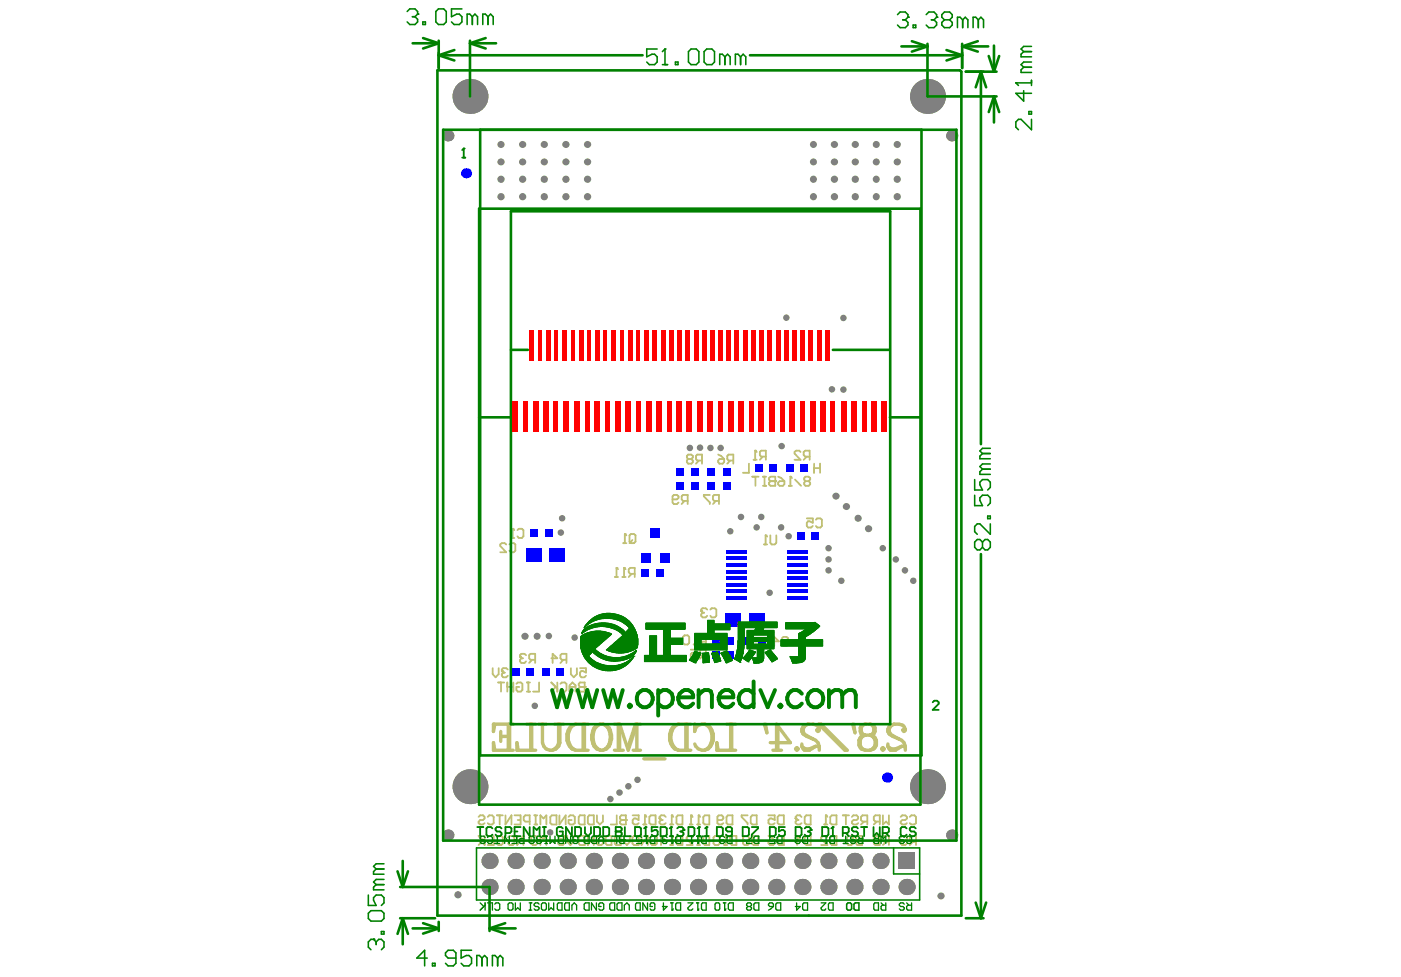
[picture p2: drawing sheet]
<svg xmlns="http://www.w3.org/2000/svg" width="287mm" height="200mm" viewBox="0 0 287 200" stroke-linecap="round" stroke-linejoin="round" font-family="sans-serif">
<g fill="#808080">
<circle cx="91.7" cy="171" r="1.15"/>
<circle cx="194.8" cy="171" r="1.15"/>
<circle cx="91.7" cy="27.8" r="1.15"/>
<circle cx="105.6" cy="181.6" r="1.65"/>
<circle cx="110.9" cy="181.6" r="1.65"/>
<circle cx="105.6" cy="176.3" r="1.65"/>
<circle cx="110.9" cy="176.3" r="1.65"/>
<circle cx="121.6" cy="181.6" r="1.65"/>
<circle cx="126.9" cy="181.6" r="1.65"/>
<circle cx="121.6" cy="176.3" r="1.65"/>
<circle cx="126.9" cy="176.3" r="1.65"/>
<circle cx="142.9" cy="181.6" r="1.65"/>
<circle cx="137.6" cy="181.6" r="1.65"/>
<circle cx="142.9" cy="176.3" r="1.65"/>
<circle cx="137.6" cy="176.3" r="1.65"/>
<circle cx="158.9" cy="181.6" r="1.65"/>
<circle cx="164.3" cy="181.6" r="1.65"/>
<circle cx="153.6" cy="181.6" r="1.65"/>
<circle cx="158.9" cy="176.3" r="1.65"/>
<circle cx="153.6" cy="176.3" r="1.65"/>
<circle cx="164.3" cy="176.3" r="1.65"/>
<circle cx="180.3" cy="181.6" r="1.65"/>
<circle cx="169.6" cy="181.6" r="1.65"/>
<circle cx="174.9" cy="181.6" r="1.65"/>
<circle cx="174.9" cy="176.3" r="1.65"/>
<circle cx="180.3" cy="176.3" r="1.65"/>
<circle cx="169.6" cy="176.3" r="1.65"/>
<circle cx="194.8" cy="27.8" r="1.15"/>
<circle cx="189.9" cy="19.7" r="3.6"/>
<circle cx="189.9" cy="161.1" r="3.6"/>
<circle cx="100.2" cy="181.6" r="1.65"/>
<circle cx="116.2" cy="181.6" r="1.65"/>
<circle cx="132.2" cy="181.6" r="1.65"/>
<circle cx="116.2" cy="176.3" r="1.65"/>
<circle cx="132.2" cy="176.3" r="1.65"/>
<circle cx="100.2" cy="176.3" r="1.65"/>
<circle cx="96.2" cy="19.7" r="3.6"/>
<circle cx="148.2" cy="181.6" r="1.65"/>
<circle cx="185.6" cy="181.6" r="1.65"/>
<circle cx="148.2" cy="176.3" r="1.65"/>
<circle cx="96.2" cy="161.1" r="3.6"/>
</g>
<path d="M183.9 174.6h3.4v3.3h-3.4z" fill-rule="evenodd" fill="#808080"/>
<g fill="#00f">
<path d="M131.2 113.2h1.9v2h-1.9z" fill-rule="evenodd"/>
<path d="M145.7 130.4h1.6v1.6h-1.6z" fill-rule="evenodd"/>
<path d="M148.6 130.4h1.6v1.6h-1.6z" fill-rule="evenodd"/>
<path d="M152.4 130.4h1.6v1.6h-1.6z" fill-rule="evenodd"/>
<path d="M166.1 109h1.6v1.6h-1.6z" fill-rule="evenodd"/>
<path d="M111 136.8h1.6v1.6h-1.6z" fill-rule="evenodd"/>
<path d="M111.5 108.3h1.6v1.6h-1.6z" fill-rule="evenodd"/>
<path d="M131.3 116.5h1.6v1.6h-1.6z" fill-rule="evenodd"/>
<path d="M141.6 95.9h1.6v1.6h-1.6z" fill-rule="evenodd"/>
<path d="M141.6 98.8h1.6v1.6h-1.6z" fill-rule="evenodd"/>
<path d="M145.7 133.3h1.6v1.6h-1.6z" fill-rule="evenodd"/>
<path d="M144.8 95.9h1.6v1.6h-1.6z" fill-rule="evenodd"/>
<path d="M144.8 98.8h1.6v1.6h-1.6z" fill-rule="evenodd"/>
<path d="M148.6 133.3h1.6v1.6h-1.6z" fill-rule="evenodd"/>
<path d="M154.5 94.9h1.6v1.6h-1.6z" fill-rule="evenodd"/>
<path d="M157.4 94.9h1.6v1.6h-1.6z" fill-rule="evenodd"/>
<path d="M160.9 94.9h1.6v1.6h-1.6z" fill-rule="evenodd"/>
<path d="M148.5 125.6h3.2v2.7h-3.2z" fill-rule="evenodd"/>
<path d="M135.1 113.2h1.9v2h-1.9z" fill-rule="evenodd"/>
<path d="M155.3 130.4h1.6v1.6h-1.6z" fill-rule="evenodd"/>
<path d="M161.2 122.1h4.2v.6h-4.2z" fill-rule="evenodd"/>
<path d="M161.2 118h4.2v.7h-4.2z" fill-rule="evenodd"/>
<path d="M161.2 119.4h4.2v.6h-4.2z" fill-rule="evenodd"/>
<path d="M161.2 115.3h4.2v.6h-4.2z" fill-rule="evenodd"/>
<path d="M161.2 114h4.2v.6h-4.2z" fill-rule="evenodd"/>
<path d="M163.2 109h1.6v1.6h-1.6z" fill-rule="evenodd"/>
<path d="M104.9 136.8h1.6v1.6h-1.6z" fill-rule="evenodd"/>
<path d="M107.8 136.8h1.6v1.6h-1.6z" fill-rule="evenodd"/>
<path d="M113.9 136.8h1.6v1.6h-1.6z" fill-rule="evenodd"/>
<path d="M107.7 112.3h3.2v2.6h-3.2z" fill-rule="evenodd"/>
<path d="M108.6 108.3h1.6v1.6h-1.6z" fill-rule="evenodd"/>
<path d="M134.2 116.5h1.6v1.6h-1.6z" fill-rule="evenodd"/>
<path d="M148 95.9h1.6v1.6h-1.6z" fill-rule="evenodd"/>
<path d="M148 98.8h1.6v1.6h-1.6z" fill-rule="evenodd"/>
<path d="M138.4 95.9h1.6v1.6h-1.6z" fill-rule="evenodd"/>
<path d="M138.4 98.8h1.6v1.6h-1.6z" fill-rule="evenodd"/>
<path d="M133.1 108.2h2v2h-2z" fill-rule="evenodd"/>
<path d="M161.2 116.7h4.2v.6h-4.2z" fill-rule="evenodd"/>
<path d="M161.2 120.7h4.2v.7h-4.2z" fill-rule="evenodd"/>
<path d="M161.2 112.6h4.2v.7h-4.2z" fill-rule="evenodd"/>
<path d="M163.8 94.9h1.6v1.6h-1.6z" fill-rule="evenodd"/>
<path d="M153.3 125.6h3.2v2.7h-3.2z" fill-rule="evenodd"/>
<path d="M148.6 122.1h4.2v.6h-4.2z" fill-rule="evenodd"/>
<path d="M148.6 119.4h4.2v.6h-4.2z" fill-rule="evenodd"/>
<path d="M148.6 118h4.2v.7h-4.2z" fill-rule="evenodd"/>
<path d="M148.6 115.3h4.2v.6h-4.2z" fill-rule="evenodd"/>
<path d="M148.6 114h4.2v.6h-4.2z" fill-rule="evenodd"/>
<path d="M112.5 112.3h3.2v2.6h-3.2z" fill-rule="evenodd"/>
<path d="M148.6 120.7h4.2v.7h-4.2z" fill-rule="evenodd"/>
<path d="M148.6 116.7h4.2v.6h-4.2z" fill-rule="evenodd"/>
<path d="M148.6 112.6h4.2v.7h-4.2z" fill-rule="evenodd"/>
</g>
<g fill="#00f">
<circle cx="95.4" cy="35.5" r="1.04"/>
<circle cx="181.6" cy="159.2" r="1.04"/>
</g>
<g fill="#808080">
<circle cx="171.2" cy="101.6" r=".74"/>
<circle cx="173.3" cy="103.7" r=".74"/>
<circle cx="175.7" cy="106.1" r=".74"/>
<circle cx="177.8" cy="108.2" r=".74"/>
<circle cx="107.5" cy="130.3" r=".74"/>
<circle cx="112.4" cy="130.2" r=".67"/>
<circle cx="110" cy="130.3" r=".72"/>
<circle cx="114.8" cy="109" r=".67"/>
<circle cx="115.1" cy="106.1" r=".67"/>
<circle cx="109.5" cy="144.5" r=".67"/>
<circle cx="151.7" cy="105.8" r=".67"/>
<circle cx="155.9" cy="105.8" r=".67"/>
<circle cx="154.9" cy="108" r=".67"/>
<circle cx="159.9" cy="108" r=".67"/>
<circle cx="157.6" cy="121.4" r=".67"/>
<circle cx="161.5" cy="109.8" r=".67"/>
<circle cx="112.6" cy="170.4" r=".67"/>
<circle cx="141.2" cy="91.7" r=".67"/>
<circle cx="143.3" cy="91.7" r=".67"/>
<circle cx="145.4" cy="91.7" r=".67"/>
<circle cx="147.5" cy="91.7" r=".67"/>
<circle cx="149.5" cy="108.8" r=".67"/>
<circle cx="130.5" cy="159.6" r=".67"/>
<circle cx="93.8" cy="183.2" r=".75"/>
<circle cx="192.7" cy="183.4" r=".74"/>
<circle cx="120.3" cy="40.3" r=".75"/>
<circle cx="115.9" cy="40.3" r=".75"/>
<circle cx="107" cy="40.3" r=".75"/>
<circle cx="102.6" cy="40.3" r=".75"/>
<circle cx="120.3" cy="33.1" r=".74"/>
<circle cx="115.9" cy="33.1" r=".74"/>
<circle cx="107" cy="33.1" r=".74"/>
<circle cx="102.6" cy="33.1" r=".74"/>
<circle cx="120.3" cy="29.6" r=".74"/>
<circle cx="115.9" cy="29.6" r=".74"/>
<circle cx="107" cy="29.6" r=".74"/>
<circle cx="102.6" cy="29.6" r=".74"/>
<circle cx="172.7" cy="65.1" r=".67"/>
<circle cx="172.7" cy="79.8" r=".67"/>
<circle cx="166.5" cy="29.6" r=".72"/>
<circle cx="166.5" cy="36.7" r=".73"/>
<circle cx="166.5" cy="40.3" r=".73"/>
<circle cx="175.1" cy="29.6" r=".74"/>
<circle cx="175.1" cy="36.7" r=".75"/>
<circle cx="175.1" cy="40.3" r=".75"/>
<circle cx="179.4" cy="29.6" r=".72"/>
<circle cx="179.4" cy="36.7" r=".73"/>
<circle cx="179.4" cy="40.3" r=".73"/>
<circle cx="183.7" cy="29.6" r=".74"/>
<circle cx="183.7" cy="36.7" r=".75"/>
<circle cx="183.7" cy="40.3" r=".75"/>
<circle cx="125" cy="163.6" r=".67"/>
<circle cx="126.8" cy="162.3" r=".67"/>
<circle cx="128.6" cy="161" r=".67"/>
<circle cx="180.7" cy="112.2" r=".67"/>
<circle cx="183.4" cy="114.5" r=".67"/>
<circle cx="169.6" cy="114.5" r=".67"/>
<circle cx="169.6" cy="116.8" r=".67"/>
<circle cx="185.3" cy="116.8" r=".67"/>
<circle cx="172.2" cy="118.9" r=".67"/>
<circle cx="187" cy="118.9" r=".67"/>
<circle cx="117.6" cy="130.5" r=".67"/>
<circle cx="170.3" cy="79.7" r=".67"/>
<circle cx="161" cy="65" r=".67"/>
<circle cx="160" cy="91.3" r=".67"/>
<circle cx="169.6" cy="112.2" r=".67"/>
<circle cx="102.6" cy="36.7" r=".75"/>
<circle cx="107" cy="36.7" r=".75"/>
<circle cx="115.9" cy="36.7" r=".75"/>
<circle cx="120.3" cy="36.7" r=".75"/>
<circle cx="111.4" cy="36.7" r=".75"/>
<circle cx="111.4" cy="29.6" r=".74"/>
<circle cx="111.4" cy="33.1" r=".74"/>
<circle cx="111.4" cy="40.3" r=".75"/>
<circle cx="183.7" cy="33.1" r=".74"/>
<circle cx="179.4" cy="33.2" r=".72"/>
<circle cx="175.1" cy="33.1" r=".74"/>
<circle cx="166.5" cy="33.2" r=".72"/>
<circle cx="170.8" cy="33.1" r=".74"/>
<circle cx="170.8" cy="40.3" r=".75"/>
<circle cx="170.8" cy="36.7" r=".75"/>
<circle cx="170.8" cy="29.6" r=".74"/>
<circle cx="91.7" cy="171" r="1.15"/>
<circle cx="194.8" cy="171" r="1.15"/>
<circle cx="91.7" cy="27.8" r="1.15"/>
<circle cx="105.6" cy="181.6" r="1.65"/>
<circle cx="110.9" cy="181.6" r="1.65"/>
<circle cx="105.6" cy="176.3" r="1.65"/>
<circle cx="110.9" cy="176.3" r="1.65"/>
<circle cx="121.6" cy="181.6" r="1.65"/>
<circle cx="126.9" cy="181.6" r="1.65"/>
<circle cx="121.6" cy="176.3" r="1.65"/>
<circle cx="126.9" cy="176.3" r="1.65"/>
<circle cx="142.9" cy="181.6" r="1.65"/>
<circle cx="137.6" cy="181.6" r="1.65"/>
<circle cx="142.9" cy="176.3" r="1.65"/>
<circle cx="137.6" cy="176.3" r="1.65"/>
<circle cx="158.9" cy="181.6" r="1.65"/>
<circle cx="164.3" cy="181.6" r="1.65"/>
<circle cx="153.6" cy="181.6" r="1.65"/>
<circle cx="158.9" cy="176.3" r="1.65"/>
<circle cx="153.6" cy="176.3" r="1.65"/>
<circle cx="164.3" cy="176.3" r="1.65"/>
<circle cx="180.3" cy="181.6" r="1.65"/>
<circle cx="169.6" cy="181.6" r="1.65"/>
<circle cx="174.9" cy="181.6" r="1.65"/>
<circle cx="174.9" cy="176.3" r="1.65"/>
<circle cx="180.3" cy="176.3" r="1.65"/>
<circle cx="169.6" cy="176.3" r="1.65"/>
<circle cx="194.8" cy="27.8" r="1.15"/>
<circle cx="189.9" cy="19.7" r="3.6"/>
<circle cx="189.9" cy="161.1" r="3.6"/>
<circle cx="100.2" cy="181.6" r="1.65"/>
<circle cx="116.2" cy="181.6" r="1.65"/>
<circle cx="132.2" cy="181.6" r="1.65"/>
<circle cx="116.2" cy="176.3" r="1.65"/>
<circle cx="132.2" cy="176.3" r="1.65"/>
<circle cx="100.2" cy="176.3" r="1.65"/>
<circle cx="96.2" cy="19.7" r="3.6"/>
<circle cx="148.2" cy="181.6" r="1.65"/>
<circle cx="185.6" cy="181.6" r="1.65"/>
<circle cx="148.2" cy="176.3" r="1.65"/>
<circle cx="96.2" cy="161.1" r="3.6"/>
</g>
<path d="M183.9 174.6h3.4v3.3h-3.4z" fill-rule="evenodd" fill="#808080"/>
<g fill="#f00">
<path d="M107 82.1h1v6.3h-1z" fill-rule="evenodd"/>
<path d="M111.2 82.1h1.1v6.3h-1.1z" fill-rule="evenodd"/>
<path d="M111.8 67.7h.9v6.3h-.9z" fill-rule="evenodd"/>
<path d="M110.1 67.7h.8v6.3h-.8z" fill-rule="evenodd"/>
<path d="M115.4 82.1h1.1v6.3h-1.1z" fill-rule="evenodd"/>
<path d="M116.8 67.7h.8v6.3h-.8z" fill-rule="evenodd"/>
<path d="M115.2 67.7h.8v6.3h-.8z" fill-rule="evenodd"/>
<path d="M119.7 82.1h1v6.3h-1z" fill-rule="evenodd"/>
<path d="M120.2 67.7h.8v6.3h-.8z" fill-rule="evenodd"/>
<path d="M118.5 67.7h.9v6.3h-.9z" fill-rule="evenodd"/>
<path d="M123.8 82.1h1v6.3h-1z" fill-rule="evenodd"/>
<path d="M125.2 67.7h.9v6.3h-.9z" fill-rule="evenodd"/>
<path d="M123.5 67.7h.8v6.3h-.8z" fill-rule="evenodd"/>
<path d="M128 82.1h1.1v6.3h-1.1z" fill-rule="evenodd"/>
<path d="M128.6 67.7h.9v6.3h-.9z" fill-rule="evenodd"/>
<path d="M126.9 67.7h.8v6.3h-.8z" fill-rule="evenodd"/>
<path d="M132.2 82.1h1.1v6.3h-1.1z" fill-rule="evenodd"/>
<path d="M133.6 67.7h.9v6.3h-.9z" fill-rule="evenodd"/>
<path d="M132 67.7h.8v6.3h-.8z" fill-rule="evenodd"/>
<path d="M136.5 82.1h1v6.3h-1z" fill-rule="evenodd"/>
<path d="M137 67.7h.8v6.3h-.8z" fill-rule="evenodd"/>
<path d="M135.3 67.7h.9v6.3h-.9z" fill-rule="evenodd"/>
<path d="M140.6 82.1h1.1v6.3h-1.1z" fill-rule="evenodd"/>
<path d="M142.1 67.7h.8v6.3h-.8z" fill-rule="evenodd"/>
<path d="M140.3 67.7h.9v6.3h-.9z" fill-rule="evenodd"/>
<path d="M144.8 82.1h1.1v6.3h-1.1z" fill-rule="evenodd"/>
<path d="M145.4 67.7h.9v6.3h-.9z" fill-rule="evenodd"/>
<path d="M149 82.1h1.1v6.3h-1.1z" fill-rule="evenodd"/>
<path d="M150.4 67.7h.9v6.3h-.9z" fill-rule="evenodd"/>
<path d="M148.8 67.7h.8v6.3h-.8z" fill-rule="evenodd"/>
<path d="M153.3 82.1h1v6.3h-1z" fill-rule="evenodd"/>
<path d="M153.8 67.7h.9v6.3h-.9z" fill-rule="evenodd"/>
<path d="M157.4 82.1h1.1v6.3h-1.1z" fill-rule="evenodd"/>
<path d="M158.9 67.7h.8v6.3h-.8z" fill-rule="evenodd"/>
<path d="M157.2 67.7h.8v6.3h-.8z" fill-rule="evenodd"/>
<path d="M161.6 82.1h1.1v6.3h-1.1z" fill-rule="evenodd"/>
<path d="M162.2 67.7h.9v6.3h-.9z" fill-rule="evenodd"/>
<path d="M167.9 82.1h1.1v6.3h-1.1z" fill-rule="evenodd"/>
<path d="M165.9 82.1h1v6.3h-1z" fill-rule="evenodd"/>
<path d="M167.2 67.7h.9v6.3h-.9z" fill-rule="evenodd"/>
<path d="M165.6 67.7h.8v6.3h-.8z" fill-rule="evenodd"/>
<path d="M172.2 82.1h1v6.3h-1z" fill-rule="evenodd"/>
<path d="M170 82.1h1v6.3h-1z" fill-rule="evenodd"/>
<path d="M176.4 82.1h1v6.3h-1z" fill-rule="evenodd"/>
<path d="M174.2 82.1h1.1v6.3h-1.1z" fill-rule="evenodd"/>
<path d="M180.5 82.1h1.1v6.3h-1.1z" fill-rule="evenodd"/>
<path d="M178.5 82.1h1v6.3h-1z" fill-rule="evenodd"/>
<path d="M113.3 82.1h1v6.3h-1z" fill-rule="evenodd"/>
<path d="M109.1 82.1h1.1v6.3h-1.1z" fill-rule="evenodd"/>
<path d="M104.9 82.1h1.1v6.3h-1.1z" fill-rule="evenodd"/>
<path d="M113.5 67.7h.8v6.3h-.8z" fill-rule="evenodd"/>
<path d="M108.4 67.7h.9v6.3h-.9z" fill-rule="evenodd"/>
<path d="M130.1 82.1h1v6.3h-1z" fill-rule="evenodd"/>
<path d="M125.9 82.1h1.1v6.3h-1.1z" fill-rule="evenodd"/>
<path d="M121.7 82.1h1.1v6.3h-1.1z" fill-rule="evenodd"/>
<path d="M117.5 82.1h1.1v6.3h-1.1z" fill-rule="evenodd"/>
<path d="M130.3 67.7h.8v6.3h-.8z" fill-rule="evenodd"/>
<path d="M121.9 67.7h.8v6.3h-.8z" fill-rule="evenodd"/>
<path d="M146.9 82.1h1v6.3h-1z" fill-rule="evenodd"/>
<path d="M142.8 82.1h1v6.3h-1z" fill-rule="evenodd"/>
<path d="M138.5 82.1h1.1v6.3h-1.1z" fill-rule="evenodd"/>
<path d="M134.3 82.1h1.1v6.3h-1.1z" fill-rule="evenodd"/>
<path d="M147.1 67.7h.8v6.3h-.8z" fill-rule="evenodd"/>
<path d="M143.7 67.7h.9v6.3h-.9z" fill-rule="evenodd"/>
<path d="M138.7 67.7h.8v6.3h-.8z" fill-rule="evenodd"/>
<path d="M163.7 82.1h1v6.3h-1z" fill-rule="evenodd"/>
<path d="M159.6 82.1h1v6.3h-1z" fill-rule="evenodd"/>
<path d="M155.3 82.1h1.1v6.3h-1.1z" fill-rule="evenodd"/>
<path d="M151.1 82.1h1.1v6.3h-1.1z" fill-rule="evenodd"/>
<path d="M163.9 67.7h.8v6.3h-.8z" fill-rule="evenodd"/>
<path d="M160.5 67.7h.9v6.3h-.9z" fill-rule="evenodd"/>
<path d="M155.5 67.7h.9v6.3h-.9z" fill-rule="evenodd"/>
<path d="M152.1 67.7h.9v6.3h-.9z" fill-rule="evenodd"/>
<path d="M169 67.7h.8v6.3h-.8z" fill-rule="evenodd"/>
</g>
<path d="M127.6 111.2h.6M127.9 109.3v1.9M128.9 109.6l.2-.3h.7l.3 .3v1.3l-.3 .3h-.7l-.2-.3zM129.5 110.6l-.6 .6" fill="none" stroke="#c0c073" stroke-width=".37"/>
<circle cx="127.9" cy="109.3" r=".19" fill="#c0c073"/>
<g fill="none" stroke="#c0c073" stroke-width=".37">
<path d="M140.9 94l-.3-.3v-.4l.3-.2h.6l.3 .2v.4l-.3 .3M140.9 94l-.3 .3v.3l.3 .3h.6l.3-.3v-.3l-.3-.3M140.9 94h.6M143.1 94.3l-.6 .6M143.7 94.3h-.9l-.3-.3v-.7l.3-.2h.9v1.8M166.7 94.9v1.9M166.7 95.8h1.2M167.9 94.9v1.9M127.9 109.3l.3 .3M137.7 102.2h.9l.3-.3v-.3l-.3-.3h-.7l-.2 .3v1.3l.2 .3h.7l.3-.3M140.1 102.6l-.6 .6M140.8 102.6h-1l-.3-.4v-.6l.3-.3h1v1.9"/>
<path d="M145.3 101.3h-1.2v.3l1.2 1.3v.3M146.5 102.6l-.5 .6M147.2 102.6h-1l-.2-.4v-.6l.2-.3h1v1.9M156.4 111.5h.7M156.7 109.6v1.9M157.7 109.6v1.5l.3 .4h.6l.3-.4v-1.5M158.2 131.3h1.3l-1-.9v1.9M160.1 130.7l.3-.3h.6l.3 .3v1.2l-.3 .4h-.6l-.3-.4M114.3 171.1h1.2v1l-.6-.3h-.3l-.3 .3v.6l.3 .3h.6l.3-.3M116.1 171.1v1.3l.7 .6 .6-.6v-1.3"/>
</g>
<circle cx="156.7" cy="109.6" r=".19" fill="#c0c073"/>
<path d="M161.5 99.5h.6M161.8 97.6v1.9M162.8 98.2l1.2 1.3M164.9 98.5l-.3-.3v-.3l.3-.3h.6l.4 .3v.3l-.4 .3M164.9 98.5l-.3 .3v.3l.3 .4h.6l.4-.4v-.3l-.4-.3M164.9 98.5h.6M156.7 109.6l.4 .3" fill="none" stroke="#c0c073" stroke-width=".37"/>
<circle cx="161.8" cy="97.6" r=".19" fill="#c0c073"/>
<path d="M158.7 97.6v1.9h-1l-.3-.4v-.3l.3-.3h1M159.3 97.6l.6 .3 .7 .6M159.3 98.8l.3-.3h1v.6l-.3 .4h-.7l-.3-.4zM161.8 97.6l.3 .3" fill="none" stroke="#c0c073" stroke-width=".37"/>
<circle cx="158.7" cy="98.5" r=".19" fill="#c0c073"/>
<path d="M154 97.6h1.3M154.3 94.1h.6M154.6 92.3v1.8M154.7 97.6v1.9M156.1 93.5l-.5 .6M156.2 97.6h.6M156.2 99.5h.6M156.5 97.6v1.9M156.8 93.5h-1l-.2-.3v-.7l.2-.2h1v1.8M158.7 97.6h-1l-.3 .3v.3l.3 .3h1" fill="none" stroke="#c0c073" stroke-width=".37"/>
<circle cx="154.6" cy="92.3" r=".19" fill="#c0c073"/>
<g fill="none" stroke="#c0c073" stroke-width=".37">
<path d="M154.6 92.3l.3 .2M163.9 92.5l-.3-.2h-.6l-.3 .2v.4l1.2 1.2h-1.2M165.2 93.5l-.7 .6M165.8 93.5h-1l-.3-.3v-.7l.3-.2h1v1.8M104 137.1l-.4-.3h-.6l-.3 .3v.3M103.5 166.9v1.9l1.2-1.9v1.9M104 171.5l.3-.4h.7l.3 .4v1.2l-.3 .3h-.7l-.3-.3M105.3 166.9h1.3v1.9h-1.3M105.9 171.1v1.9l1.3-1.9v1.9M106 167.9h.6M108.4 168.2h-.9l-.3-.3v-.7l.3-.3h.9v1.9M108.8 171.5l.3-.4h.6l.3 .4v1.2l-.3 .3h-.6l-.3-.3z"/>
<path d="M109.4 166.9h.6M109.4 168.8h.6M109.7 166.9v1.9M110.6 168.8v-1.9l.7 .7 .6-.7v1.9M110.6 173v-1.9l.7 .7 .6-.7v1.9"/>
</g>
<circle cx="102.7" cy="137.4" r=".19" fill="#c0c073"/>
<path d="M100.9 136.8v1.2l.5 .7 .7-.7v-1.2M102.7 137.4l.3 .3M103 137.7h.3M103 137.7l-.3 .3v.3l.3 .4h.6l.4-.4M107.7 134.1l-.3-.2h-.7l-.2 .2v.4M108.9 135.1l-.6 .6M109.6 135.1h-1l-.3-.3v-.7l.3-.2h1v1.8" fill="none" stroke="#c0c073" stroke-width=".37"/>
<circle cx="106.5" cy="134.5" r=".19" fill="#c0c073"/>
<path d="M103.6 111.5l-.3-.3h-.6l-.3 .3v.3l1.2 1.3h-1.2M104.3 111.5l.3-.3h.6l.3 .3v1.2l-.3 .4h-.6l-.3-.4M104.6 110.1h.7M105 108.3v1.8M105.9 108.5l.3-.2h.6l.4 .2v1.3l-.4 .3h-.6l-.3-.3M106.5 134.5l.2 .3M106.7 134.8h.3M106.7 134.8l-.2 .3v.3l.2 .3h.7l.3-.3" fill="none" stroke="#c0c073" stroke-width=".37"/>
<circle cx="105" cy="108.3" r=".19" fill="#c0c073"/>
<path d="M105 108.3l.3 .2M118.7 171.1h1v1.9h-1l-.2-.3v-1.2zM118.7 166.9h1v1.9h-1l-.2-.3v-1.3zM120.3 171.1v1.9l1.3-1.9v1.9M120.6 166.9h1v1.9h-1l-.3-.3v-1.3zM122.2 171.5l.3-.4h.6l.3 .4v1.2l-.3 .3h-.6l-.3-.3v-.6h.6M122.2 166.9v1.3l.6 .6 .6-.6v-1.3M124 171.5l.3-.4h.9v1.9h-.9l-.3-.3zM125.8 171.5l.4-.4h.9v1.9h-.9l-.4-.3zM127.7 171.1v1.3l.6 .6 .6-.6v-1.3M128.1 166.9v1.9h-.9l-.3-.3v-.3l.3-.3h.9" fill="none" stroke="#c0c073" stroke-width=".37"/>
<circle cx="128.1" cy="167.9" r=".19" fill="#c0c073"/>
<path d="M127.4 118.1h.7M127.8 116.3v1.8M129.3 117.5l-.6 .6M129.9 117.5h-.9l-.3-.3v-.7l.3-.2h.9v1.8M116.9 136.8v1.2l.6 .7 .6-.7v-1.2M118.7 136.8h1.3v.9l-.7-.3h-.3l-.3 .3v.6l.3 .4h.6l.4-.4M126.3 166.9v1.9h-1.3M128.1 166.9h-.9l-.3 .3v.4l.3 .3h.9" fill="none" stroke="#c0c073" stroke-width=".37"/>
<circle cx="127.8" cy="116.3" r=".19" fill="#c0c073"/>
<path d="M125.9 118.1h.6M126.2 116.3v1.8M127.8 116.3l.3 .2" fill="none" stroke="#c0c073" stroke-width=".37"/>
<circle cx="126.2" cy="116.3" r=".19" fill="#c0c073"/>
<path d="M126.2 116.3l.3 .2M137.2 173h.6M137.5 171.1v1.9M138.7 171.1h1v1.9h-1l-.2-.3v-1.2z" fill="none" stroke="#c0c073" stroke-width=".37"/>
<circle cx="137.5" cy="171.1" r=".19" fill="#c0c073"/>
<path d="M135 172.1h1.3l-1-1v1.9M137.2 168.8h.6M137.5 171.1l.3 .4M137.5 166.9v1.9M138.7 166.9h1v1.9h-1l-.2-.3v-1.3z" fill="none" stroke="#c0c073" stroke-width=".37"/>
<circle cx="137.5" cy="166.9" r=".19" fill="#c0c073"/>
<path d="M136.3 167.2l-.3-.3h-.7l-.3 .3v.4M137.5 166.9l.3 .3" fill="none" stroke="#c0c073" stroke-width=".37"/>
<circle cx="135" cy="167.6" r=".19" fill="#c0c073"/>
<path d="M135 167.6l.3 .3M135.3 167.9h.4M135.3 167.9l-.3 .3v.3l.3 .3h.7l.3-.3M142.8 173h.5M143 171.1v1.9M144 171.5l.3-.4h.9v1.9h-.9l-.3-.3z" fill="none" stroke="#c0c073" stroke-width=".37"/>
<circle cx="143" cy="171.1" r=".19" fill="#c0c073"/>
<path d="M141.8 171.5l-.3-.4h-.6l-.3 .4v.3l1.2 1.2h-1.2M142.8 168.8h.5M143 171.1l.3 .4M143 166.9v1.9M144 167.2l.3-.3h.9v1.9h-.9l-.3-.3z" fill="none" stroke="#c0c073" stroke-width=".37"/>
<circle cx="143" cy="166.9" r=".19" fill="#c0c073"/>
<path d="M141.2 168.8h.6M141.5 166.9v1.9M143 166.9l.3 .3" fill="none" stroke="#c0c073" stroke-width=".37"/>
<circle cx="141.5" cy="166.9" r=".19" fill="#c0c073"/>
<path d="M141.4 133h1.2v.9l-.6-.2h-.3l-.3 .2v.7l.3 .3h.6l.3-.3M142 131.9h.6M142.3 130.1v1.8M143.9 134.2l-.6 .7M143.9 131.4l-.6 .5M144.5 131.4h-.9l-.3-.4v-.6l.3-.3h.9v1.8M144.5 134.2h-.9l-.3-.3v-.6l.3-.3h.9v1.9M141.5 166.9l.3 .3" fill="none" stroke="#c0c073" stroke-width=".37"/>
<circle cx="142.3" cy="130.1" r=".19" fill="#c0c073"/>
<path d="M139.8 130.4l.3-.3h.7l.3 .3v1.2l-.3 .3h-.7l-.3-.3zM142.3 130.1l.3 .3M144.8 124.8l-.3-.3h-.7l-.2 .3v.3M145.4 124.8l.3-.3h.6l.3 .3v1.3l-.3 .3h-.6l-.3-.3" fill="none" stroke="#c0c073" stroke-width=".37"/>
<circle cx="143.6" cy="125.1" r=".19" fill="#c0c073"/>
<g fill="none" stroke="#c0c073" stroke-width=".37">
<path d="M143.6 125.1l.2 .3M143.8 125.4h.3M143.8 125.4l-.2 .4v.3l.2 .3h.7l.3-.3M152.4 172.1l-.3 .3v.3l.3 .3h.6l.3-.3v-.3l-.3-.3M152.4 172.1l-.3-.3v-.3l.3-.4h.6l.3 .4v.3l-.3 .3M152.4 172.1h.6M153 166.9h-1.2v.3l1.2 1.3v.3M153.7 167.2l.3-.3h.9v1.9h-.9l-.3-.3zM154 171.5l.3-.4h.9v1.9h-.9l-.3-.3zM157.3 172.4l.3-.3h1v.6l-.3 .3h-.7l-.3-.3zM157.3 166.9h1.3v1l-.6-.3h-.4l-.3 .3v.6l.3 .3h.7l.3-.3M157.3 171.1l.7 .4 .6 .6"/>
<path d="M159.2 171.5l.3-.4h1v1.9h-1l-.3-.3zM159.2 167.2l.3-.3h1v1.9h-1l-.3-.3zM162.9 172.1h1.2l-.9-1v1.9M164.1 167.2l-.3-.3h-.6l-.3 .3v.4M164.7 171.5l.4-.4h.9v1.9h-.9l-.4-.3zM164.7 167.2l.4-.3h.9v1.9h-.9l-.4-.3z"/>
</g>
<circle cx="162.9" cy="167.6" r=".19" fill="#c0c073"/>
<path d="M153.3 94.9v1.9h-1.2M162.9 167.6l.3 .3M163.2 167.9h.3M163.2 167.9l-.3 .3v.3l.3 .3h.6l.3-.3M168.7 168.8h.7M169.1 166.9v1.9M169.4 171.5l-.3-.4h-.7l-.3 .4v.3l1.3 1.2h-1.3M170 167.2l.3-.3h.9v1.9h-.9l-.3-.3zM170 171.5l.3-.4h.9v1.9h-.9l-.3-.3z" fill="none" stroke="#c0c073" stroke-width=".37"/>
<circle cx="169.1" cy="166.9" r=".19" fill="#c0c073"/>
<g fill="none" stroke="#c0c073" stroke-width=".37">
<path d="M119.7 139.7v1.9h-1l-.2-.3v-.3l.2-.4h1M169.1 166.9l.3 .3M172.5 166.9h1.3M173.2 166.9v1.9M173.6 171.1h.7l.3 .4v1.2l-.3 .3h-.7l-.2-.3v-1.2zM174.4 167.2l.3-.3h.7l.3 .3v.4l-.3 .3h-.7l-.3 .3v.3l.3 .3h.7l.3-.3M175.5 171.1h1v1.9h-1l-.3-.3v-1.2zM176.9 168.2l-.6 .6M177.5 168.2h-.9l-.3-.3v-.7l.3-.3h.9v1.9M178.9 171.5l.3-.4h.9v1.9h-.9l-.3-.3zM179.5 168.2l-.6 .6M180.1 168.2h-.9l-.3-.3v-.7l.3-.3h.9v1.9"/>
<path d="M180.7 166.9v1.9l.7-.6 .6 .6v-1.9M181.4 172.4l-.7 .6M182 172.4h-.9l-.4-.3v-.6l.4-.4h.9v1.9"/>
</g>
<circle cx="119.7" cy="140.6" r=".19" fill="#c0c073"/>
<g fill="none" stroke="#c0c073" stroke-width=".37">
<path d="M147 93.1l.6 .2 .6 .7M147.3 94h.9v.6l-.3 .3h-.6l-.3-.3v-.3zM149.5 94.3l-.6 .6M150.1 94.3h-.9l-.3-.3v-.7l.3-.2h.9v1.8M165.2 106.1h1.2v.9l-.6-.3h-.4l-.2 .3v.7l.2 .3h.7l.3-.3M167 106.4l.3-.3h.6l.4 .3v1.3l-.4 .3h-.6l-.3-.3M102 139.7h1.2M102.6 139.7v1.9M103.8 139.7v1.9M105.1 139.7v1.9M105.7 140l.3-.3h.6l.3 .3v1.3l-.3 .3h-.6l-.3-.3v-.7h.6M107.8 139.7h.7"/>
<path d="M108.2 139.7v1.9M110.4 139.7v1.9h-1.3M112.9 139.7l1.2 1.3M114.1 139.7v1.9M114.7 140l.3-.3h.6l.4 .3v1.3l-.4 .3h-.6l-.3-.3M119.7 139.7h-1l-.2 .3v.3l.2 .3h1M103.8 140.6h1.3M107.8 141.6h.7M113.8 140.6l-.9 1M116.6 140.6h1.2M116.6 141.6v-1.3l.6-.6 .6 .6v1.3M98 167.2l.3-.3h.6l.3 .3v.4l-.3 .3h-.6l-.3 .3v.3l.3 .3h.6l.3-.3"/>
<path d="M99.2 171.1v1.9M99.2 172.4l-1.2-1.3 .9 1-.9 .9M99.8 167.2l.4-.3h.6l.3 .3v1.3l-.3 .3h-.6l-.4-.3M101.1 171.1v1.9h-1.3M101.7 171.5l.3-.4h.6l.3 .4v1.2l-.3 .3h-.6l-.3-.3M101.7 166.9h1.2M102.3 166.9v1.9M112.7 167.2l.3-.3h.9v1.9h-.9l-.3-.3zM114.5 166.9v1.9l1.3-1.9v1.9M116.4 167.2l.3-.3h.6l.4 .3v1.3l-.4 .3h-.6l-.3-.3v-.6h.6M129.5 171.5l.3-.4h.9v1.9h-.9l-.3-.3zM131.3 171.1v1.9l1.3-1.9v1.9"/>
<path d="M131.7 168.8h.6M132 166.9v1.9M132.9 167.2l.4-.3h.9v1.9h-.9l-.4-.3zM133.2 171.5l.3-.4h.7l.3 .4v1.2l-.3 .3h-.7l-.3-.3v-.6h.6"/>
</g>
<circle cx="132" cy="166.9" r=".19" fill="#c0c073"/>
<path d="M112.9 134.8h1.2l-1-.9v1.8M115.3 135.1l-.6 .6M116 135.1h-1l-.3-.3v-.7l.3-.2h1v1.8M129.5 166.9h1.2v1l-.5-.3h-.4l-.3 .3v.6l.3 .3h.7l.2-.3M132 166.9l.3 .3M148.2 173h.7M148.6 171.1v1.9M149.5 171.5l.3-.4h1v1.9h-1l-.3-.3z" fill="none" stroke="#c0c073" stroke-width=".37"/>
<circle cx="148.6" cy="171.1" r=".19" fill="#c0c073"/>
<path d="M146.1 171.5l.3-.4h.6l.3 .4v1.2l-.3 .3h-.6l-.3-.3zM146.9 167.9h.9l.3-.3v-.4l-.3-.3h-.7l-.2 .3v1.3l.2 .3h.7l.3-.3M148.6 171.1l.3 .4M149 166.9h1v1.9h-1l-.3-.3v-1.3zM184.4 171.5l.3-.4h.6l.4 .4v.3l-.4 .3h-.6l-.3 .3v.3l.3 .3h.6l.4-.3M184.4 167.2l.3-.3h.6l.4 .3v.4l-.4 .3h-.6l-.3 .3v.3l.3 .3h.6l.4-.3M186.2 167.2l.4-.3h.6l.3 .3v1.3l-.3 .3h-.6l-.4-.3M186.9 172.4l-.7 .6M187.5 172.4h-.9l-.4-.3v-.6l.4-.4h.9v1.9" fill="none" stroke="#c0c073" stroke-width=".37"/>
<g fill="none" stroke="#c0c073" stroke-width=".69">
<path d="M101.3 148.3l-.3 1.5v-1.5h4.1M101.3 153.6l-.3-1.6v1.6h4.1M102.5 149.8v2M102.5 150.8h1.6M104.1 148.3v5.3M104.3 148.3v5.3M106.1 153.6l-.3-1.6v1.6h3.9M107.8 148.3h1.9M108.7 148.3v5.3M108.9 148.3v5.3M110.3 148.3h1.5M111.1 148.3v3.7a1.72 1.72 0 0 0 2 1.6"/>
<path d="M113.6 148.3h1.8M114.4 148.3v3.7l-.3 .8-1 .8M114.6 148.3v3.7l-.2 .8-.6 .5-.7 .3M117.8 148.3h2.6M117.8 153.6h2.6M117.8 148.3a2.28 2.28 0 0 0-1.7 2 3.3 3.3 0 0 0 1 3l.7 .3M117.8 148.3a3.1 3.1 0 0 0-1 4.5l1 .8M119.4 148.3v5.3M119.6 148.3v5.3M122.9 148.3h.5M122.9 153.6h.5M122.9 148.3a2.13 2.13 0 0 0-1.8 2.2 3.2 3.2 0 0 0 1.1 2.8l.7 .3"/>
<path d="M122.9 148.3a2.54 2.54 0 0 0-1.5 3 2.45 2.45 0 0 0 1.5 2.3M123.4 148.3a2.13 2.13 0 0 1 1.8 2.2 3.2 3.2 0 0 1-1 2.8l-.8 .3M123.4 148.3a2.54 2.54 0 0 1 1.5 3 2.45 2.45 0 0 1-1.5 2.3M125.8 148.3h1M125.8 153.6h1.8M126.6 148.3v5.3M126.8 148.3l1.8 5.3 1.8-5.3v5.3M126.8 148.3v5.3M129.6 153.6h1.5M131.1 148.3h-1l-1.5 4.5M131.8 155.4h4.3M138.9 148.3h2.5"/>
<path d="M138.9 153.6h2.5M138.9 148.3a2.25 2.25 0 0 0-1.8 2 3.3 3.3 0 0 0 1 3l.8 .3M138.9 148.3a2.99 2.99 0 0 0-1 4.5l.5 .5 .5 .3M140.4 148.3v5.3M140.7 148.3v5.3M142.2 152.3a1.8 1.8 0 0 0 2 1.3M142.2 148.3l.2 .7-.2 .8zM144.2 148.3l-1.2 .2-.6 .5M144.2 148.3a2.28 2.28 0 0 1 1.8 2 3.3 3.3 0 0 1-1 3l-.8 .3M144.2 148.3a3.1 3.1 0 0 1 1.1 4.5l-1.1 .8M147 153.6l-.2-1.6v1.6h3.8M148.8 148.3h1.8"/>
<path d="M149.6 148.3v5.3M149.8 148.3v5.3M156.5 148.3l.5 1.7-.3-1.7M157.7 152h4.1l-2.8-3.7v5.3M158.2 153.6h1.8M159.2 148.7v4.9M162.9 153.3l.2-.2 .3 .2-.3 .3zM164.1 152.8l.9 .5h.7l1.3-.5M164.1 152.8l.6 .8h1l1.3-.8M164.1 152.3v.5M165.4 148.3h1l.8 .2 .5 .8v.2l-.2 .3-.3-.3 .3-.2M165.4 148.3l-.7 .2a1.22 1.22 0 0 0-.3 1.8l2 1"/>
<path d="M165.4 148.3a1.28 1.28 0 0 0-.7 2l1.7 1M166.4 151.3a1.9 1.9 0 0 1 1.3 2.3M167 152.8h.5l.2 .3M167.6 148.3h.5l5.3 5.3h-.4zM174.6 148.3l.4 1.7-.2-1.7M177.1 148.3h1M177.1 153.6h1M177.1 150.5h1M177.1 148.3l-.8 .2-.2 .5v.8l.2 .5 .8 .2M177.1 150.5l-.5 .3a1.77 1.77 0 0 0 0 2.5l.5 .3M177.1 148.3l-.5 .2-.3 .5v.8l.3 .5 .5 .2M177.1 150.5l-.8 .3a1.77 1.77 0 0 0 0 2.5l.8 .3"/>
<path d="M178.1 148.3l.8 .2 .2 .5v.8l-.2 .5-.8 .2M178.1 150.5l.8 .5 .2 .6v1l-.2 .5-.8 .5M178.1 148.3l.5 .2 .3 .5v.8l-.3 .5-.5 .2M178.1 150.5l.8 .3 .5 .8v1l-.3 .5-.2 .2-.8 .3M180.5 153.3l.2-.2 .3 .2-.3 .3zM181.8 152.3v.5M181.8 152.8l.8 .5h.7l1.3-.5M181.8 152.8l.5 .8h1l1.3-.8M183 148.3h1.1l.7 .2 .5 .8v.2l-.2 .3-.3-.3 .3-.2M183 148.3l-.7 .2a1.22 1.22 0 0 0-.3 1.8l2.1 1M183 148.3a1.28 1.28 0 0 0-.7 2l1.8 1M184.1 151.3a1.9 1.9 0 0 1 1.2 2.3"/>
<path d="M184.6 152.8h.5l.2 .3"/>
</g>
<g fill="none" stroke="#008000" stroke-width=".53">
<path d="M84.5 8.9h5.3M86.6 7.8l3.2 1.1M89.5 14.4h107l.3 .3v172.8h-107.3zM89.8 8.3v5.6M89.8 11.3l3.2 1.1M89.8 8.9l-3.2 1M89.8 11.3h41.7M93 10.2l-3.2 1.1M96.2 8.3v11.4M96.2 8.9h5.4M96.2 8.9l3.2 1M99.4 7.8l-3.2 1.1"/>
<path d="M153.5 11.3h43.5M184.5 9.5h5.4M186.7 8.4l3.2 1.1M189.9 9.5l-3.2 1.1M189.9 9v10.7h14.1M193.8 10.2l3.2 1.1M197 9v4.9M197 11.3l-3.2 1.1M197 9.5h5.3M197 9.5l3.2 1.1M197.7 14.7h6.3M200.2 8.4l-3.2 1.1"/>
<path d="M200.8 14.7l1.1 3.2M200.8 14.7l-1.1 3.2M200.8 14.7v76.2M202.4 11.5l1.1 3.2M203.5 19.7l1 3.2M203.5 19.7l-1.1 3.2M203.5 9.3v5.4M203.5 19.7v5.4M204.5 11.5l-1 3.2M90.7 26.6h105.1v145.5h-105.1zM98.3 26.6v128.1h90.3v-128.1M98.1 42.7h90.3v122h-90.3z"/>
<path d="M104.6 43.3h77.6v105h-77.6zM104.6 71.6h3.5M170.5 71.6h11.5M98.1 85.4h6.4M182.2 85.4h6.2M200.8 113.4v74.6M81.4 178.4l1 3.2M82.4 176.3v5.3M83.5 178.4l-1.1 3.2M81.9 181.6h18.3v9M81.9 188h7.2M82.4 188l1.1 3.2"/>
<path d="M82.4 188l-1 3.2M82.4 188v5.3M84.5 190.1h5.3M86.6 189l3.2 1.1M89.8 188.7v1.9M89.8 190.1l-3.2 1M100.2 190.1h5.4M100.2 190.1l3.2 1M103.4 189l-3.2 1.1M197.7 188h3.6M199.7 184.8l1.1 3.2M201.9 184.8l-1.1 3.2"/>
</g>
<g fill="none" stroke="#008000" stroke-width=".2">
<path d="M118.8 130.5h5.7M118.8 130.5h5.6M118.8 130.6h5.6M118.8 130.6h5.5M118.8 130.7h5.5M118.8 130.7h5.4M118.8 130.8h5.4M118.8 130.8h5.3M118.8 130.9h5.3M118.8 130.9h5.2M118.8 131h5.1M118.8 131.1h5"/>
<path d="M118.8 131.1h4.9M118.8 131.2h4.8M118.8 131.3h4.8M118.8 131.4h4.7M118.8 131.4h4.6M118.8 131.5h4.6M118.8 131.5h4.5M118.8 131.6h4.5M118.8 131.6h4.4M118.8 131.7h4.3M118.8 131.8h4.2M118.8 131.9h4"/>
<path d="M118.8 132h3.9M118.8 132.1h3.9M118.8 132.2h3.8M118.8 132.2h3.7M118.8 132.3h3.7M118.9 132.5h3.3M118.9 132.6h3.2M118.9 132.6h3.1M118.9 132.7h3M118.9 130.3h5.8M118.9 130.4h5.7M118.9 132.3h3.5"/>
<path d="M118.9 132.4h3.4M118.9 132.8h3M118.9 132.9h2.9M119 133h2.9M119 133.1h3M119 133.2h3.2M119 130.2h5.9M119 130.2h5.8M119.1 133.2h3.1M119.1 133.3h3.2M119.1 129.8h.1M119.1 133.5h3.5"/>
<path d="M119.1 129.5h.4M119.1 129.5h.3M119.1 129.6h.2M119.1 129.7h.2M119.1 129.7h.1M119.1 130.1h5.9M119.1 130.1h5.8M119.1 133.4h3.3M119.1 133.4h3.4M119.2 133.5h2M119.2 133.6h2M119.2 129.4h.4"/>
<path d="M119.2 129.4h.3M119.2 133.7h1.9M119.2 133.8h1.8M119.2 129.3h.6M119.2 129.3h.5M119.2 130h5.8M119.3 133.8h1.7M119.3 129.2h.6M119.3 133.9h1.6M119.3 134h1.5M119.3 129.1h.8M119.3 129.2h.7"/>
<path d="M119.3 130h5.8M119.4 134h1.4M119.4 134.1h1.3M119.4 129.1h.7M119.4 134.2h1.2M119.4 129h.9M119.4 129h.8M119.4 129.9h5.7M119.5 134.2h1.1M119.5 134.3h1.1M119.5 134.4h1.1M119.5 128.5h.1"/>
<path d="M119.5 128.9h1.1M119.5 128.9h.9M119.5 129.9h5.7M119.6 134.5h1.1M119.6 128.4h.1M119.6 128.5h.1M119.6 128.8h1.1M119.6 134.6h1.1M119.6 128.4h.2M119.6 128.7h1.3M119.6 129.8h5.6M119.7 134.6h1.1"/>
<path d="M119.7 134.7h1.1M119.7 134.7h1.2M119.7 128.3h.2M119.7 128.3h.1M119.7 128.7h1.3M119.7 129.8h5.5M119.8 128.2h.2M119.8 134.8h1.2M119.8 128.1h.3M119.8 128.6h1.6M119.8 128.6h1.3M119.9 134.9h1.2"/>
<path d="M119.9 135h1.3M119.9 127.9h.4M119.9 128h.3M119.9 128.5h1.6M119.9 129.7h5.1M120 135h1.2M120 127.9h.3M120 128.5h1.8M120 129.7h5M120 135.1h1.4M120 127.8h.4M120.1 135.1h1.3"/>
<path d="M120.1 127.8h.4M120.1 128.4h1.8M120.1 135.2h1.4M120.1 135.3h1.5M120.1 127.7h.6M120.1 127.7h.5M120.1 128.4h2.3M120.1 129.6h4.7M120.2 135.3h1.5M120.2 135.4h1.5M120.2 127.6h.7M120.2 127.6h.5"/>
<path d="M120.2 129.5h4.5M120.3 135.4h1.5M120.3 127.5h.6M120.3 128.3h2.5M120.3 135.5h1.6M120.3 135.5h1.7M120.3 127.5h.7M120.3 128.3h6.3M120.4 127.4h.6M120.4 135.6h1.6M120.4 135.6h1.8M120.4 127.4h.8"/>
<path d="M120.4 128.2h6.1M120.4 129.5h4M120.5 127.3h.9M120.5 127.3h.7M120.5 128.2h5.9M120.5 135.7h1.9M120.6 127.1h1.1M120.6 127.2h.9M120.6 135.7h1.9M120.6 135.8h2M120.7 128.1h5.6M120.7 129.4h3.5"/>
<path d="M120.7 127h1.2M120.7 127.1h1M120.7 135.8h2M120.7 135.9h2.2M120.8 128.1h5.4M120.8 129.4h3.3M120.8 127h1.3M120.8 135.9h2.2M120.9 136h2.3M120.9 126.9h1.3M120.9 128h5.1M120.9 136.1h2.5"/>
<path d="M120.9 126.9h1.5M121 127.9h4.9M121 129.3h2.9M121 136.1h2.6M121 126.8h1.8M121 126.8h1.6M121.1 136.2h2.7M121.1 136.2h3.1M121.1 126.7h2M121.2 127.9h4.5M121.2 126.7h2.4M121.2 129.3h2.4"/>
<path d="M121.2 136.3h3.2M121.3 127.8h4.4M121.3 136.3h6.8M121.3 126.6h6.8M121.4 136.4h6.6M121.4 133.5h1.2M121.4 133.6h1.3M121.4 136.4h6.5M121.4 126.5h6.6M121.5 133.7h1.2M121.5 133.7h1.3M121.5 127.8h4"/>
<path d="M121.5 136.5h6.3M121.5 126.5h6.4M121.6 133.8h1.3M121.6 133.8h1.5M121.6 129.2h1.7M121.6 136.5h6.1M121.6 126.3h6.1M121.6 126.4h6.2M121.7 133.9h1.5M121.7 127.7h3.5M121.7 136.6h5.9M121.7 126.3h5.9"/>
<path d="M121.8 133.9h1.4M121.8 134h1.6M121.8 136.6h5.7M121.8 126.2h5.7M121.9 127.7h3.2M121.9 136.7h5.6M121.9 134h1.5M121.9 129.2h1.1M121.9 126.2h5.5M122 134.1h1.6M122 136.7h5.3M122 126.1h5.3"/>
<path d="M122.1 136.8h5.2M122.2 134.2h1.7M122.2 126.1h5M122.2 134.2h1.8M122.2 127.6h2.6M122.3 134.3h1.9M122.3 136.9h4.8M122.3 126h4.7M122.4 134.3h1.9M122.4 126h4.5M122.4 134.4h2.2M122.4 127.6h2.2"/>
<path d="M122.5 134.5h2.2M122.5 137h4.4M122.5 125.9h4.2M122.6 134.5h2.5M122.6 125.9h4M122.6 137h4.2M122.7 134.6h2.7M122.7 134.6h6.4M122.8 137.1h3.8M122.8 125.8h3.6M122.9 134.7h6.1M123 134.7h5.9"/>
<path d="M123 137.1h3.5M123 125.8h3.3M123.1 134.8h5.7M123.1 127.5h.8M123.2 137.2h3M123.2 134.8h5.5M123.2 125.7h2.8M123.3 134.9h5.3M123.3 137.2h2.8M123.4 125.7h2.4M123.4 134.9h5M123.5 135h4.8"/>
<path d="M123.6 128.3h3M123.6 137.3h2.1M123.8 135h4.3M123.8 125.6h1.6M123.9 135.1h4.1M123.9 137.3h1.6M124 135.1h3.7M124 128.4h2.7M124.1 135.2h3.5M124.1 133.1h5.7M124.1 125.5h.9M124.2 133h5.7"/>
<path d="M124.2 133h5.8M124.2 133.1h5.4M124.3 132.9h5.8M124.3 133.2h5.3M124.4 132.9h5.8M124.4 135.3h2.8M124.4 132.8h5.9M124.4 133.2h5M124.4 128.4h2.4M124.5 132.7h5.8M124.6 132.7h5.8M124.6 133.3h4.7"/>
<path d="M124.6 135.3h2.5M124.7 132.6h5.8M124.7 132.6h5.7M124.7 128.5h2.2M124.7 133.3h4.4M124.8 132.5h5.7M124.8 133.4h4.2M124.8 132.4h5.7M124.9 128.5h2.1M124.9 132.4h5.6M124.9 126.7h3.3M125 132.3h5.5"/>
<path d="M125 128.6h2.1M125 133.4h3.8M125.1 135.4h1.4M125.1 132.2h5.4M125.1 133.5h3.6M125.2 128.6h1.9M125.2 132.1h5.4M125.3 132.1h5.3M125.4 128.7h1.8M125.4 132h5.2M125.4 133.5h3.1M125.4 131.9h5.2"/>
<path d="M125.5 131.9h5.1M125.5 126.7h2.8M125.6 135.4h.5M125.6 133.6h2.7M125.6 128.7h1.7M125.6 131.8h5M125.6 131.7h5M125.6 126.8h2.7M125.7 131.7h4.9M125.7 128.8h1.7M125.8 131.6h4.8M125.8 128.9h1.6"/>
<path d="M125.8 136.3h2.3M125.9 131.5h4.7M125.9 133.7h2.1M125.9 126.8h2.5M126 128.9h1.5M126 129h1.6M126 131.4h4.6M126.1 126.9h2.4M126.2 131.3h4.4M126.2 136.2h2M126.2 133.7h1.5M126.2 129h1.4"/>
<path d="M126.3 129.1h1.4M126.3 131.2h4.3M126.3 126.9h2.2M126.4 131.1h4.2M126.4 127h2.2M126.4 129.1h1.3M126.5 129.2h1.3M126.5 131h4.1M126.5 136.2h1.8M126.6 129.2h1.2M126.6 130.9h4M126.6 127h2.1"/>
<path d="M126.6 129.3h1.3M126.6 136.1h1.7M126.7 130.8h3.9M126.7 129.3h1.2M126.8 127.1h1.9M126.8 129.4h1.2M126.8 130.7h3.8M126.8 127.1h2M126.8 130.7h3.7M127 134.6h2.2M127 129.5h3.3M127 136.1h1.4"/>
<path d="M127 130.6h3.5M127.1 127.2h1.7M127.1 136h1.4M127.1 130.5h3.4M127.1 127.3h1.8M127.1 129.6h3.2M127.2 129.7h3.1M127.2 130.4h3.3M127.2 134.5h2.1M127.3 127.3h1.6M127.3 135.9h1.2M127.3 130.3h3.2"/>
<path d="M127.3 129.8h3M127.3 127.4h1.7M127.3 129.9h3.1M127.3 130.2h3.2M127.3 129.8h3.1M127.4 135.9h1.2M127.4 127.4h1.6M127.4 129.9h3M127.4 130h3M127.4 130.2h3.1M127.5 127.5h1.6M127.5 130.1h2.9"/>
<path d="M127.5 135.8h1.1M127.5 130h2.9M127.6 134.5h1.7M127.6 127.5h1.5M127.6 127.6h1.6M127.6 135.8h1.1M127.8 134.4h1.6M127.8 127.6h1.4M127.8 127.7h1.4M127.8 135.7h.9M127.9 135.7h.9M127.9 127.7h1.4"/>
<path d="M128 134.3h1.5M128 127.8h1.3M128 135.6h.9M128.1 127.8h1.3M128.1 134.3h1.5M128.1 129.4h2.1M128.2 135.6h.7M128.2 127.9h1.2M128.2 127.9h1.3M128.2 129.4h2M128.2 135.5h.8M128.2 128h1.3"/>
<path d="M128.2 129.3h2M128.3 128.1h1.2M128.3 134.2h1.3M128.3 135.5h.7M128.3 129.2h1.8M128.4 134.2h1.3M128.4 135.4h.7M128.4 128.1h1.2M128.4 129.1h1.7M128.4 128.2h1.2M128.5 128.2h1.1M128.5 129h1.5"/>
<path d="M128.6 135.3h.5M128.6 135.4h.5M128.6 128.3h1.1M128.6 129h1.4M128.6 134.1h1.1M128.6 128.9h1.4M128.7 135.3h.5M128.7 134.1h1.1M128.7 128.4h1M128.7 128.9h1.3M128.7 128.7h1.2M128.7 128.8h1.2"/>
<path d="M128.8 135.2h.4M128.8 128.5h1M128.8 128.7h1.1M128.8 134h1M128.9 135.1h.4M128.9 134h1M128.9 128.6h.9M128.9 128.6h1M129 135h.4M129 133.9h.9M129.1 133.9h.8M129.1 134.9h.4"/>
<path d="M129.2 134.8h.4M129.2 134.8h.3M129.2 133.8h.8M129.4 134.7h.2M129.4 133.8h.6M129.4 133.7h.6M129.5 134.6h.2M129.5 134.7h.1M129.6 134.5h.1M129.6 134.6h.1M129.6 133.6h.5M129.6 133.7h.5"/>
<path d="M129.7 134.4h.1M129.7 134.5h.1M129.7 133.5h.5M129.8 134.3h.1M129.8 133.5h.4M129.8 133.4h.4M129.9 133.4h.4M130 133.3h.3M130.1 133.2h.2M130.2 133.2h.1M131.9 134.2h8.6M131.9 134.3h8.6"/>
<path d="M131.9 134.4h8.6M131.9 134.5h8.6M131.9 134.6h8.6M131.9 134.7h8.6M131.9 134.8h8.6M131.9 134.9h8.6M131.9 135h8.6M131.9 135.1h8.6M131.9 135.2h8.6M131.9 135.3h8.6M131.9 135.4h8.6M131.9 135.5h8.6"/>
<path d="M132.2 127.6h8M132.2 127.7h8M132.2 127.8h8M132.2 127.9h8M132.2 128h8M132.2 128.1h8M132.2 128.2h8M132.2 128.3h8M132.2 128.4h8M132.2 128.5h8M132.2 128.6h8M132.2 128.7h8"/>
<path d="M132.2 128.8h8M132.2 128.9h8M133 132.5h1.4M133 132.6h1.4M133 132.7h1.4M133 132.8h1.4M133 132.9h1.4M133 133h1.4M133 133.1h1.4M133 133.2h1.4M133 133.3h1.4M133 133.5h1.4"/>
<path d="M133 133.6h1.4M133 133.7h1.4M133 133.8h1.4M133 133.9h1.4M133 134h1.4M133 134.1h1.4M133 130.2h1.4M133 130.3h1.4M133 130.4h1.4M133 130.5h1.4M133 130.6h1.4M133 130.7h1.4"/>
<path d="M133 130.8h1.4M133 130.9h1.4M133 133.4h1.4M133 131h1.4M133 131.1h1.4M133 131.2h1.4M133 131.3h1.4M133 131.4h1.4M133 131.5h1.4M133 131.6h1.4M133 131.7h1.4M133 131.8h1.4"/>
<path d="M133 131.9h1.4M133 132h1.4M133 132.1h1.4M133 132.2h1.4M133 132.3h1.4M133 132.4h1.4M135.8 132.5h1.5M135.8 132.6h1.5M135.8 132.7h1.5M135.8 132.8h1.5M135.8 132.9h1.5M135.8 133h1.5"/>
<path d="M135.8 133.1h1.5M135.8 133.2h1.5M135.8 133.3h1.5M135.8 133.5h1.5M135.8 133.6h1.5M135.8 133.7h1.5M135.8 133.8h1.5M135.8 133.9h1.5M135.8 134h1.5M135.8 134.1h1.5M135.8 128.9h1.5M135.8 129h1.5"/>
<path d="M135.8 129.1h1.5M135.8 129.2h1.5M135.8 129.3h1.5M135.8 129.4h1.5M135.8 129.5h1.5M135.8 129.6h1.5M135.8 129.7h1.5M135.8 129.9h1.5M135.8 130h1.5M135.8 130.1h1.5M135.8 130.2h1.5M135.8 130.3h1.5"/>
<path d="M135.8 130.4h1.5M135.8 130.5h1.5M135.8 130.6h1.5M135.8 130.7h4M135.8 130.8h4M135.8 130.9h4M135.8 133.4h1.5M135.8 129.8h1.5M135.8 131h4M135.8 131.1h4M135.8 131.2h4M135.8 131.3h4"/>
<path d="M135.8 131.4h4M135.8 131.5h4M135.8 131.6h4M135.8 131.7h4M135.8 131.8h4M135.8 131.9h4M135.8 132h1.5M135.8 132.1h1.5M135.8 132.2h1.5M135.8 132.3h1.5M135.8 132.4h1.5M141.1 135.1h1.7"/>
<path d="M141.1 135.2h1.7M141.2 135h1.7M141.3 134.9h1.6M141.3 134.9h1.7M141.3 135.3h1.4M141.4 134.8h1.6M141.4 134.7h1.7M141.4 135.3h1.2M141.5 134.6h1.6M141.5 134.7h1.6M141.5 135.4h1.1M141.6 134.6h1.5"/>
<path d="M141.6 134.5h1.6M141.6 135.4h1M141.7 134.4h1.5M141.7 134.3h1.5M141.7 135.5h.9M141.8 134.2h1.5M141.8 135.5h.7M141.8 134.1h1.5M141.9 134h1.5M141.9 134h1.4M141.9 135.6h.6M141.9 133.9h1.5"/>
<path d="M142 133.8h1.4M142.1 135.6h.4M142.1 133.7h1.3M142.1 133.7h1.4M142.1 133.8h1.3M142.1 133.5h.8M142.1 133.5h.9M142.1 133.6h1.2M142.2 133.3h.1M142.2 135.7h.2M142.2 133.4h.3M142.2 133.4h.4"/>
<path d="M142.2 132.5h6.6M142.2 132.6h6.6M142.2 132.7h6.6M142.2 132.8h6.6M142.2 132.9h6.6M142.2 133h6.6M142.2 133.1h6.6M142.2 129.7h6.6M142.2 129.9h6.6M142.2 130h6.6M142.2 130.1h6.6M142.2 130.2h6.6"/>
<path d="M142.2 130.3h6.6M142.2 130.4h6.6M142.2 130.5h6.6M142.2 130.6h6.6M142.2 130.7h6.6M142.2 130.8h6.6M142.2 130.9h6.6M142.2 130.9h1.3M142.2 129.8h6.6M142.2 131h1.3M142.2 131.1h1.3M142.2 131.2h1.3"/>
<path d="M142.2 131.3h1.3M142.2 131.4h1.3M142.2 131.5h1.3M142.2 131.6h1.3M142.2 131.7h1.3M142.2 131.8h1.3M142.2 131.8h6.6M142.2 131.9h6.6M142.2 132h6.6M142.2 132.1h6.6M142.2 132.2h6.6M142.2 132.3h6.6"/>
<path d="M142.2 132.4h6.6M142.3 135.7h.1M143.8 133.8h1.2M143.8 133.8h1.3M143.8 133.9h1.3M143.8 134.2h1.4M143.8 134.3h1.4M143.8 134.4h1.4M143.8 134.5h1.4M143.8 133.7h1.2M143.8 134h1.3M143.8 134.1h1.3"/>
<path d="M143.9 134.5h1.3M143.9 134.6h1.3M143.9 134.7h1.3M143.9 134.8h1.3M143.9 134.9h1.3M143.9 135h1.4M143.9 135.1h1.4M143.9 135.2h1.4M143.9 135.3h1.4M143.9 135.4h1.4M143.9 135.5h1.4M143.9 135.6h1.4"/>
<path d="M143.9 135.6h1.3M143.9 135.7h.7M143.9 135.7h.1M144.5 133.7h.5M144.8 133.6h.2M144.8 127h1.4M144.8 127.1h1.4M144.8 127.2h1.4M144.8 127.3h1.4M144.8 127.4h1.4M144.8 127.5h1.4M144.8 127.6h1.4"/>
<path d="M144.8 127.7h1.4M144.8 127.7h4.6M144.8 127.8h4.6M144.8 127.9h4.6M144.8 128h4.6M144.8 128.1h4.6M144.8 128.2h4.6M144.8 128.3h4.6M144.8 128.4h4.6M144.8 128.5h4.6M144.8 128.6h4.6M144.8 128.7h4.6"/>
<path d="M144.8 128.8h4.6M144.8 128.9h4.6M144.8 129h4.6M144.8 129h1.4M144.8 129.1h1.4M144.8 129.2h1.4M144.8 129.3h1.4M144.8 129.4h1.4M144.8 129.5h1.4M144.8 129.6h1.4M145.6 133.8h1.4M145.7 133.8h1.3"/>
<path d="M145.7 133.9h1.4M145.7 133.7h1.3M145.7 134h1.4M145.8 134.1h1.3M145.8 134.2h1.4M145.8 134.3h1.4M145.8 134.1h1.4M145.9 134.3h1.3M145.9 134.4h1.4M146 134.5h1.3M146 134.6h1.3M146 134.7h1.4"/>
<path d="M146.1 134.8h1.3M146.1 134.9h1.3M146.1 133.7h.9M146.1 135h1.4M146.2 135.1h1.3M146.2 135.2h1.4M146.2 135.3h1.4M146.2 133.6h.7M146.2 135.4h1.4M146.2 135.4h1.2M146.3 135.5h.9M146.3 135.5h.7"/>
<path d="M146.3 135.6h.5M146.3 135.6h.3M146.3 135.7h.1M146.5 133.5h.4M146.6 133.5h.3M147.4 130.9h1.4M147.4 131h1.4M147.4 131.1h1.4M147.4 131.2h1.4M147.4 131.3h1.4M147.4 131.4h1.4M147.4 131.5h1.4"/>
<path d="M147.4 131.6h1.4M147.4 131.7h1.4M147.4 131.8h1.4M147.6 133.7h1.4M147.6 133.8h1.5M147.7 133.7h1.3M147.7 133.9h1.5M147.7 134h1.6M147.8 133.6h1.2M147.8 134h1.5M147.8 134.1h1.5M147.9 134.2h1.5"/>
<path d="M147.9 134.3h1.5M147.9 133.5h1M148 134.3h1.5M148 134.4h1.5M148 134.5h1.5M148 134.5h1.6M148 133.5h.9M148.1 134.6h1.5M148.1 134.7h1.5M148.1 134.7h1.6M148.2 134.8h1.5M148.2 134.9h1.6"/>
<path d="M148.2 133.4h.7M148.3 135h1.5M148.4 135h1.4M148.4 135.1h1.5M148.4 133.4h.4M148.4 135.2h1.6M148.5 135.3h1.4M148.5 135.3h1.3M148.5 135.4h1.1M148.5 133.3h.3M148.6 135.5h.8M148.6 135.5h.7"/>
<path d="M148.6 135.6h.5M148.6 135.6h.4M148.6 133.3h.2M148.6 135.7h.2M148.7 135.7h.1M148.7 133.3h.1M150.3 134.9h1.5M150.4 134.8h1.4M150.4 134.9h1.4M150.4 135h1.4M150.4 134.7h1.5M150.5 134.6h1.4"/>
<path d="M150.5 134.7h1.4M150.5 134.5h1.4M150.5 135h1.2M150.6 134.3h1.4M150.6 134.4h1.4M150.6 134.5h1.3M150.6 135.1h1.1M150.6 134.2h1.4M150.7 134h1.4M150.7 134h1.3M150.7 134.1h1.3M150.8 135.1h.9"/>
<path d="M150.8 133.7h1.3M150.8 133.8h1.3M150.8 133.9h1.3M150.8 135.2h.9M150.8 133.5h1.3M150.8 133.6h1.3M150.9 133.2h1.3M150.9 133.3h1.3M150.9 133.5h1.2M150.9 133.4h1.3M150.9 133h1.3M150.9 133.1h1.3"/>
<path d="M151 135.3h.7M151 132.5h1.3M151 132.6h1.3M151 132.7h1.3M151 132.8h1.3M151 132.9h1.2M151 133h1.2M151 132.2h1.3M151 132.3h1.3M151 132.4h1.3M151.1 131.1h1.3M151.1 131.2h1.3"/>
<path d="M151.1 131.3h1.3M151.1 131.4h1.3M151.1 131.5h1.3M151.1 131.6h1.3M151.1 131.7h1.3M151.1 131.8h1.3M151.1 131.9h1.3M151.1 132h1.3M151.1 132.1h1.3M151.1 135.4h.5M151.1 127.4h8M151.1 127.5h8"/>
<path d="M151.1 127.6h8M151.1 127.7h8M151.1 127.8h8M151.1 127.9h8M151.1 128h8M151.1 128.1h8M151.1 128.2h8M151.1 128.3h8M151.1 128.4h8M151.1 128.5h8M151.1 128.6h1.3M151.1 128.7h1.3"/>
<path d="M151.1 128.8h1.3M151.1 128.9h1.3M151.1 129h1.3M151.1 129.1h1.3M151.1 129.2h1.3M151.1 129.3h1.3M151.1 129.4h1.3M151.1 129.5h1.3M151.1 129.6h1.3M151.1 129.7h1.3M151.1 129.9h1.3M151.1 130h1.3"/>
<path d="M151.1 130.1h1.3M151.1 130.2h1.3M151.1 130.3h1.3M151.1 130.4h1.3M151.1 130.5h1.3M151.1 130.6h1.3M151.1 130.7h1.3M151.1 130.8h1.3M151.1 130.9h1.3M151.1 129.8h1.3M151.1 131h1.3M151.2 135.4h.4"/>
<path d="M151.3 135.5h.3M151.4 135.5h.2M151.4 135.6h.1M151.5 135.6h.1M152 134.8h1.8M152.1 134.7h1.8M152.1 134.8h1.6M152.2 134.6h1.7M152.2 134.7h1.7M152.2 134.9h1.5M152.3 134.5h1.7M152.3 134.6h1.7"/>
<path d="M152.3 134.9h1.3M152.4 135h1.2M152.4 134.4h1.7M152.4 134.5h1.6M152.5 134.3h1.6M152.5 135h1.1M152.5 135.1h1M152.6 134.2h1.6M152.6 135.1h.9M152.7 135.2h.7M152.7 134.1h1.6M152.7 134.1h1.5"/>
<path d="M152.8 135.3h.6M152.8 134h1.6M152.8 134h1.5M152.8 133.9h1.6M152.9 133.8h1.6M152.9 133.9h1.5M152.9 135.4h.4M152.9 132.5h5.5M152.9 132.6h5.5M152.9 132.7h5.5M152.9 132.8h5.5M152.9 132.9h5.5"/>
<path d="M152.9 129.1h5.5M152.9 129.2h5.5M152.9 129.3h5.5M152.9 129.4h5.5M152.9 129.5h5.5M152.9 129.6h5.5M152.9 129.7h5.5M152.9 129.9h5.5M152.9 130h5.5M152.9 130.1h1.3M152.9 130.2h1.3M152.9 130.3h1.3"/>
<path d="M152.9 130.4h1.3M152.9 130.5h1.3M152.9 130.5h5.5M152.9 130.6h5.5M152.9 130.7h5.5M152.9 130.8h5.5M152.9 130.9h5.5M152.9 129.8h5.5M152.9 131h5.5M152.9 131.1h5.5M152.9 131.2h5.5M152.9 131.3h5.5"/>
<path d="M152.9 131.4h5.5M152.9 131.4h1.3M152.9 131.5h1.3M152.9 131.6h1.3M152.9 131.7h1.3M152.9 131.8h1.3M152.9 131.9h5.5M152.9 132h5.5M152.9 132.1h5.5M152.9 132.2h5.5M152.9 132.3h5.5M152.9 132.4h5.5"/>
<path d="M153 135.4h.3M153 133.7h1.5M153 133.8h1.5M153.1 135.5h.1M153.1 133.5h1.6M153.1 133.6h1.6M153.2 135.5h.1M153.2 133.5h1.5M153.2 133.4h1.3M153.2 133.4h1.5M153.3 133.3h1M153.3 133.2h.7"/>
<path d="M153.3 133.3h.9M153.4 133.1h.2M153.4 133.1h.3M153.4 133.2h.5M154 134.7h2.4M154.1 134.8h2.3M154.1 134.9h2.3M154.1 134.9h2.2M154.1 135h2.2M154.2 135h2.1M154.2 135.1h2.1M154.2 135.2h2.1"/>
<path d="M154.2 135.3h2.1M154.2 135.3h2M154.2 135.4h1.9M154.3 135.4h1.8M154.3 135.5h1.8M154.3 135.5h1.7M154.3 135.6h1.6M154.3 135.7h1.4M154.3 135.7h1.2M154.3 135.8h1M154.5 129h1.6M154.5 129h1.7"/>
<path d="M154.6 128.8h1.7M154.6 128.9h1.7M154.6 128.9h1.6M154.7 128.7h1.7M154.7 128.6h.9M154.7 128.6h1.2M155 134.2h1.4M155 134.3h1.4M155 134.4h1.4M155 134.5h1.4M155 134.6h1.4M155 132.9h1.4"/>
<path d="M155 133h1.4M155 133.1h1.4M155 133.2h1.4M155 133.3h1.4M155 133.5h1.4M155 133.6h1.4M155 133.7h1.4M155 133.8h1.4M155 133.9h1.4M155 134h1.4M155 134.1h1.4M155 133.4h1.4"/>
<path d="M156.6 133.6h1.6M156.7 133.5h1.4M156.7 133.7h1.5M156.7 133.8h1.6M156.8 133.8h1.5M156.8 133.9h1.6M156.8 133.4h1.2M156.9 133.9h1.5M156.9 134h1.6M156.9 133.4h1.1M157 134.1h1.5M157 134.1h1.6"/>
<path d="M157.1 134.2h1.6M157.1 133.3h.9M157.1 134.3h1.7M157.1 133.3h.8M157.1 130.1h1.3M157.1 130.2h1.3M157.1 130.3h1.3M157.1 130.4h1.3M157.1 130.5h1.3M157.1 131.4h1.3M157.1 131.5h1.3M157.1 131.6h1.3"/>
<path d="M157.1 131.7h1.3M157.1 131.8h1.3M157.2 134.3h1.6M157.2 134.4h1.6M157.2 133.2h.7M157.3 134.5h1.6M157.3 134.6h1.6M157.3 133.2h.5M157.4 134.6h1.6M157.4 134.7h1.6M157.4 134.7h1.7M157.4 133.1h.3"/>
<path d="M157.5 134.8h1.6M157.5 133.1h.2M157.6 134.9h1.6M157.6 133h.1M157.6 134.9h1.5M157.6 135h1.5M157.7 135h1.2M157.7 135.1h1.2M157.8 135.1h1M157.8 135.2h.9M157.9 135.3h.6M157.9 135.4h.5"/>
<path d="M158 135.4h.3M158 135.5h.2M158 135.5h.1M159.9 131h8.5M159.9 131.1h8.5M159.9 131.2h8.5M159.9 131.3h8.5M159.9 131.4h8.5M159.9 131.5h8.5M159.9 131.6h8.5M159.9 131.7h8.5M159.9 131.8h8.5"/>
<path d="M159.9 131.9h8.5M159.9 132h8.5M159.9 132.1h8.5M159.9 132.2h8.5M159.9 132.3h8.5M160.8 127.5h6.1M160.8 127.5h6.2M160.8 127.6h6.3M160.8 127.7h6.4M160.8 127.8h6.6M160.8 127.9h6.7M160.8 127.9h6.8"/>
<path d="M160.8 128h6.8M160.8 128.1h6.9M160.8 128.2h7M160.8 128.3h7M160.8 128.3h6.9M160.8 128.4h6.9M160.8 128.4h6.8M160.8 128.5h6.8M160.8 128.5h6.7M160.8 128.6h6.7M160.8 128.6h6.6M160.8 128.7h6.5"/>
<path d="M160.8 128.7h6.4M161.7 134.4h.2M161.7 134.5h3.2M161.7 134.6h3.2M161.8 134.6h3.1M161.9 134.7h3M161.9 134.8h3M161.9 134.8h2.9M162 134.9h2.8M162 135h2.8M162 135.1h2.8M162 135.1h2.7"/>
<path d="M162.1 135.2h2.6M162.1 135.3h2.6M162.1 135.3h2.5M162.1 135.4h2.5M162.1 135.4h2.4M162.2 135.5h2.2M162.2 135.6h2M162.2 135.6h1.9M162.2 135.7h1.7M162.2 135.7h1.3M162.2 135.8h.9M163.4 134.4h1.5"/>
<path d="M163.5 134.3h1.4M163.5 134.2h1.4M163.5 132.5h1.4M163.5 132.6h1.4M163.5 132.7h1.4M163.5 132.8h1.4M163.5 132.9h1.4M163.5 133h1.4M163.5 133.1h1.4M163.5 133.2h1.4M163.5 133.3h1.4M163.5 133.5h1.4"/>
<path d="M163.5 133.6h1.4M163.5 133.7h1.4M163.5 133.8h1.4M163.5 133.9h1.4M163.5 134h1.4M163.5 134.1h1.4M163.5 129.7h2.5M163.5 129.9h2.3M163.5 129.9h2.2M163.5 130h2.1M163.5 130h2M163.5 130.1h2"/>
<path d="M163.5 130.1h1.9M163.5 130.2h1.8M163.5 130.2h1.7M163.5 130.3h1.6M163.5 130.3h1.5M163.5 130.4h1.5M163.5 130.5h1.4M163.5 130.6h1.4M163.5 130.7h1.4M163.5 130.8h1.4M163.5 130.9h1.4M163.5 133.4h1.4"/>
<path d="M163.5 129.8h2.5M163.5 129.8h2.4M163.5 132.3h1.4M163.5 132.4h1.4M163.6 129.7h2.5M163.7 129.6h2.4M163.7 129.5h2.5M163.9 129.5h2.4M164 129.4h2.4M164 129.4h2.5M164.2 129.3h2.3M164.3 129.3h2.3"/>
<path d="M164.4 129.2h2.3M164.4 129.2h2.4M164.5 129.1h2.3M164.6 129.1h2.3M164.7 129h2.2M164.7 129h2.3M164.8 128.9h2.2M164.9 128.9h2.2M165 128.8h2.2M166.8 127.4h.1"/>
</g>
<path d="M97.6 173.6h90.7v10.7h-90.7zM182.9 173.6v5.3h5.4" fill="none" stroke="#008000" stroke-width=".32"/>
<path d="M94.6 32.3h.7M94.9 30.4v1.9" fill="none" stroke="#008000" stroke-width=".37"/>
<circle cx="94.9" cy="30.4" r=".19" fill="#008000"/>
<path d="M94.9 30.4l-.3 .3M103.5 170.6h.9l.3-.4v-.6l-.3-.3h-.9v1.9M105.3 170.2h.6M106.6 169.3h-1.3v1.9h1.3M108.4 169.3v1.9l-1.2-1.9v1.9M109.2 171.2v-1.9l.7 .6 .6-.6v1.9M111.1 169.3h.6M111.1 171.2h.6M111.4 169.3v1.9M126 169.3v1.9h1l.3-.3v-.3l-.3-.4h-1" fill="none" stroke="#008000" stroke-width=".37"/>
<g fill="none" stroke="#008000" stroke-width=".27">
<path d="M153.9 171.2v.3l-1.1 .9v.3h1.1M154.3 171.5l.3-.3h.7v1.5h-.7l-.3-.3zM158.6 171.5l-.3-.3h-.4l-.3 .3v.4l.3 .3 .7-.3v.8h-1M159.1 171.5l.2-.3h.8v1.5h-.8l-.2-.3zM178.9 171.2l.5 .5M179.8 171.2v1.5h-.7l-.2-.3v-.5l.2-.2h.7M180.4 172.7v-1.5l.5 .5 .4-.5v1.5M153.1 185.6l-.3-.3v-.2l.3-.3h.5l.3 .3v.2l-.3 .3M153.1 185.6l-.3 .3v.2l.3 .2h.5l.3-.2v-.2l-.3-.3M153.1 185.6h.5M154.3 185.1l.3-.3h.7v1.5h-.7l-.3-.2zM157.3 185.1l.3-.3h.5l.2 .3v.5h-.7l-.3-.3z"/>
<path d="M158.3 185.6l-1 .7M158.8 185.1l.3-.3h.7v1.5h-.7l-.3-.2zM179.1 184.8h.7v1.5h-.7l-.2-.2v-1zM180.4 184.8l.5 .5M181.3 184.8v1.5h-.7l-.2-.2v-.5l.2-.3h.7"/>
</g>
<g fill="none" stroke="#008000" stroke-width=".32">
<path d="M199.5 98.2v2.1h1.6l-.5-1v-.6l.5-.5h1.1l.5 .5v1.1l-.5 .5M201.1 92.9l-.5 .5v.5h2.1M201.1 96.1l-.5 .5v.5h2.1M201.1 96.1h1.6M201.1 92.9h1.6M202.7 95h-1.6l-.5 .5 .5 .6M202.7 91.8h-1.6l-.5 .5 .5 .6M199.5 101.4v2.1h1.6l-.5-1v-.6l.5-.5h1.1l.5 .5v1.1l-.5 .5M201.1 111l-.5-.5h-.5l-.6 .5v1.1l.6 .5h.5l.5-.5M201.1 111l.6-.5h.5l.5 .5v1.1l-.5 .5h-.5l-.6-.5M201.1 111v1.1M202.2 105.7h.5v.5h-.5z"/>
<path d="M202.7 107.3v2.1l-2.1-2.1h-.5l-.6 .5v1.1l.6 .5"/>
</g>
<circle cx="126" cy="170.2" r=".19" fill="#008000"/>
<path d="M119.8 169.3v1.3l.6 .6 .6-.6v-1.3M121.6 169.3h.9l.3 .3v1.3l-.3 .3h-.9zM123.5 169.3h.9l.3 .3v1.3l-.3 .3h-.9zM126 169.3h1l.3 .3v.3l-.3 .3h-1M127.9 169.3v1.9h1.2M140.9 169.3h.9l.4 .3v1.3l-.4 .3h-.9zM142.8 171.2h.6M143.1 169.3v1.9" fill="none" stroke="#008000" stroke-width=".37"/>
<circle cx="143.1" cy="169.3" r=".19" fill="#008000"/>
<path d="M143.1 169.3l-.3 .3M144.4 171.2h.6M144.7 169.3v1.9" fill="none" stroke="#008000" stroke-width=".37"/>
<circle cx="144.7" cy="169.3" r=".19" fill="#008000"/>
<path d="M135.2 169.3h1l.3 .3v1.3l-.3 .3h-1zM137.1 171.2h.6M137.4 169.3v1.9M144.7 169.3l-.3 .3" fill="none" stroke="#008000" stroke-width=".37"/>
<circle cx="137.4" cy="169.3" r=".19" fill="#008000"/>
<path d="M137.4 169.3l-.3 .3M138.6 169.6l.4-.3h.6l.3 .3v.3" fill="none" stroke="#008000" stroke-width=".37"/>
<circle cx="139.9" cy="169.9" r=".19" fill="#008000"/>
<path d="M139.3 170.2h.3M139.6 170.2l.3 .4v.3l-.3 .3h-.6l-.4-.3M139.9 169.9l-.3 .3M162.9 169.3h.9l.3 .3v1.3l-.3 .3h-.9zM164.7 169.6l.4-.3h.5l.4 .3v.3" fill="none" stroke="#008000" stroke-width=".37"/>
<circle cx="166" cy="169.9" r=".19" fill="#008000"/>
<g fill="none" stroke="#008000" stroke-width=".37">
<path d="M152 169.3h1l.3 .3v1.3l-.3 .3h-1zM153.9 169.3h1.3v.3l-1.3 1.3v.3M157.6 169.3h.9l.3 .3v1.3l-.3 .3h-.9zM160.7 169.3h-1.2v.9l.5-.3h.4l.3 .3v.7l-.3 .3h-.7l-.2-.3M165.4 170.2h.2M165.6 170.2l.4 .4v.3l-.4 .3h-.5l-.4-.3M166 169.9l-.4 .3M168.3 169.3h1l.3 .3v1.3l-.3 .3h-1zM170.2 171.2h.6M170.5 169.3v1.9M172.5 170.6h1l.3-.4v-.6l-.3-.3h-1v1.9M173.2 170.6l.6 .6"/>
<path d="M175.6 169.6l-.2-.3h-.7l-.3 .3v.3l.3 .3h.7l.2 .4v.3l-.2 .3h-.7l-.3-.3M176.3 169.3h1.2M176.9 169.3v1.9M178.8 169.3v1.9l.7-.6 .6 .6v-1.9M180.7 170.6h1l.3-.4v-.6l-.3-.3h-1v1.9M181.3 170.6l.7 .6"/>
</g>
<circle cx="170.5" cy="169.3" r=".19" fill="#008000"/>
<path d="M190.9 143.8l.4-.3h.5l.4 .3v.3l-1.3 1.2h1.3M170.5 169.3l-.3 .3" fill="none" stroke="#008000" stroke-width=".37"/>
<g fill="none" stroke="#008000" stroke-width=".27">
<path d="M104.3 171.2v1.5l-1-1.5v1.5M104.8 171.2h1v1.5h-1M105.3 171.9h.5M107.3 171.2v1.5h-.8l-.2-.3v-.5l.2-.2h.8M108.3 171.5l.3-.3h.5l.2 .3v.9l-.2 .3h-.5l-.3-.3zM110.8 171.5l-.2-.3h-.5l-.3 .3v.2l.3 .2h.5l.2 .3v.2l-.2 .3h-.5l-.3-.3M111.6 172.7h.5M111.6 171.2h.5M111.9 171.2v1.5M112.6 171.2v1.5l.5-.5 .5 .5v-1.5M119.6 171.5l.3-.3h.7v1.5h-.7l-.3-.3zM121.1 171.5l.3-.3h.7v1.5h-.7l-.3-.3z"/>
<path d="M122.6 172.7v-1l.5-.5 .5 .5v1M125.3 171.2h1v1.5M127 171.2h.8v1.5h-.8l-.2-.3 .2-.5-.2-.4zM127 171.9h.8M127.8 171.9h.1M135.6 172.2h.1M135.6 172.2l.2 .5h.5l.3-.3M135.8 171.9h.3M135.8 171.9l-.2 .3M136.6 171.5l-.3-.3h-.5l-.2 .3 .2 .4M137.3 171.2h.5M137.6 172.7h.1"/>
<path d="M137.6 171.2v1.5M137.8 172.4l-.2 .3M138.3 171.5l.3-.3h.7v1.5h-.7l-.3-.3zM141.4 171.2h.4M141.6 172.7h.1M141.6 171.2v1.5M141.8 172.4l-.2 .3M142.6 171.2h.5M142.9 172.7h.1M142.9 171.2v1.5M143.1 172.4l-.2 .3M143.8 171.2h.8v1.5h-.8l-.2-.3v-.9z"/>
<path d="M162.8 172.2h.1M162.8 172.2v.2l.3 .3h.5l.2-.3M163.1 171.9h.2M163.1 171.9l-.3 .3M163.8 171.5l-.2-.3h-.5l-.3 .3v.2l.3 .2M164.3 171.5l.3-.3h.7v1.5h-.7l-.3-.3zM168.8 171.2h.5M169.1 172.7h.1M169.1 171.2v1.5M169.3 172.4l-.2 .3M170.1 171.2h.7v1.5h-.7l-.2-.3v-.9zM172.6 172.7h1"/>
<path d="M173.1 171.2v1.5M175.1 171.5l-.2-.3h-.5l-.3 .3v.2l.3 .2h.5l.2 .3v.2l-.2 .3h-.5l-.3-.3M175.6 171.2l.5 .5M176.6 171.2v1.5h-.7l-.3-.3v-.5l.3-.2h.7M104 185.1l.3-.3h.5l.2 .3v1l-.2 .2h-.5l-.3-.2zM105.5 184.8v1.5l.5-.4 .5 .4v-1.5M108.3 186.3h.6M108.3 184.8h.6M108.6 184.8v1.5M110.4 185.1l-.3-.3h-.5l-.3 .3v.2l.3 .3h.5l.3 .3v.2l-.3 .2h-.5l-.3-.2M110.8 185.1l.3-.3h.5l.3 .3v1l-.3 .2h-.5l-.3-.2zM112.3 184.8v1.5l.5-.4 .5 .4v-1.5"/>
<path d="M119.6 185.1l.3-.3h.7v1.5h-.7l-.3-.2zM122.1 184.8v1.5l-1-1.5v1.5M123.1 185.6h-.5v-.5l.2-.3h.5l.3 .3v1l-.3 .2h-.5l-.2-.2M124.8 185.1l.3-.3h.7v1.5h-.7l-.3-.2zM126.3 185.1l.3-.3h.7v1.5h-.7l-.3-.2zM127.8 186.3v-1l.5-.5 .5 .5v1M135.8 184.8v1.5l.8-.7h-1M137.3 184.8h.5M137.6 186.3h.1M137.6 184.8v1.5M137.8 186.1l-.2 .2M138.3 185.1l.3-.3h.7v1.5h-.7l-.3-.2z"/>
<path d="M140.8 184.8h1l-1 1.1v.2l.3 .2h.5l.2-.2M142.6 184.8h.5M142.9 186.3h.1M142.9 184.8v1.5M143.1 186.1l-.2 .2M143.8 184.8h.8v1.5h-.8l-.2-.2v-1zM163.1 184.8v1.5l.7-.7h-1M164.3 185.1l.3-.3h.7v1.5h-.7l-.3-.2zM168.1 184.8h1l-1 1.1 .2 .4h.5l.3-.2M169.8 184.8h.8v1.5h-.8l-.2-.2v-1z"/>
</g>
<path d="M208 17h3.2M209.6 18.6v2.1l-1.6-1.6h3.2M211.2 16.4v1.1M210.6 22.8h.6v.6h-.6zM211.2 24.4v2.2l-2.2-2.2h-.5l-.5 .6v1l.5 .6M173.3 185.1l.3-.3h.5l.2 .3v1l-.2 .2h-.5l-.3-.2zM174.8 185.1l.3-.3h.7v1.5h-.7l-.3-.2z" fill="none" stroke="#008000" stroke-width=".32"/>
<circle cx="208" cy="17" r=".16" fill="#008000"/>
<path d="M208 17l.5 .5M209.6 13.8l-.6 .5v.5h2.2M209.6 10.6l-.6 .5v.5h2.2M209.6 13.8h1.6M209.6 10.6h1.6M211.2 12.7h-1.6l-.6 .5 .6 .6M211.2 9.5h-1.6l-.6 .5 .6 .6M76.5 192.3h-.6l-.5 .5v1.1l.5 .5" fill="none" stroke="#008000" stroke-width=".32"/>
<circle cx="76.5" cy="192.3" r=".16" fill="#008000"/>
<g fill="none" stroke="#008000" stroke-width=".32">
<path d="M77 177.9l-.5 .5v.6h2.1M77 177.9h1.6M78.6 176.8h-1.6l-.5 .6 .5 .5M75.4 183.2v2.2h1.6l-.5-1.1v-.5l.5-.6h1.1l.5 .6v1l-.5 .6M75.4 187l.5-.6h2.2l.5 .6v1l-.5 .6h-2.2l-.5-.6zM76.5 192.3l.5 .5M77 192.8v.6M77 192.8l.5-.5h.6l.5 .5v1.1l-.5 .5M77 181.1l-.5 .5v.6h2.1M77 181.1h1.6M78.1 190.7h.5v.5h-.5zM78.6 180h-1.6l-.5 .6 .5 .5"/>
<path d="M87.5 196.2h-2.2l1.6-1.6v3.2M88.5 197.2h.6v.6h-.6zM93.3 196.2h-1.6l-.5-.6v-.5l.5-.5h1.1l.5 .5v2.1l-.5 .6h-1.1l-.5-.6M96.5 194.6h-2.1v1.6l1.1-.6h.5l.5 .6v1l-.5 .6h-1.1l-.5-.6M98.7 196.2l-.6-.6h-.5v2.2M98.7 196.2v1.6M98.7 196.2l.5-.6 .5 .6v1.6M101.9 196.2l-.6-.6h-.5v2.2M101.9 196.2v1.6M101.9 196.2l.5-.6 .5 .6v1.6"/>
</g>
<path d="M130 169.3h.9l.3 .3v1.3l-.3 .3h-.9zM131.9 171.2h.6M132.2 169.3v1.9" fill="none" stroke="#008000" stroke-width=".37"/>
<circle cx="132.2" cy="169.3" r=".19" fill="#008000"/>
<g fill="none" stroke="#008000" stroke-width=".37">
<path d="M97.7 169.3h1.2M98.3 169.3v1.9M100.8 169.6l-.3-.3h-.7l-.2 .3v1.3l.2 .3h.7l.3-.3M102.7 169.6l-.3-.3h-.7l-.3 .3v.3l.3 .3h.7l.3 .4v.3l-.3 .3h-.7l-.3-.3M115.2 169.6l-.3-.3h-.6l-.3 .3v1.3l.3 .3h.6l.3-.3v-.7h-.6M117.1 169.3v1.9l-1.2-1.9v1.9M117.7 169.3h.9l.3 .3v1.3l-.3 .3h-.9zM132.2 169.3l-.3 .3M134.6 169.3h-1.2v.9l.7-.3h.3l.2 .3v.7l-.2 .3h-.7l-.3-.3M146.8 169.3h.9l.3 .3v1.3l-.3 .3h-.9zM149.8 170.2h-.9l-.3-.3v-.3l.3-.3h.6l.3 .3v1.3l-.3 .3h-.6l-.3-.3M185.6 169.6l-.3-.3h-.7l-.2 .3v1.3l.2 .3h.7l.3-.3"/>
<path d="M187.5 169.6l-.4-.3h-.6l-.3 .3v.3l.3 .3h.6l.4 .4v.3l-.4 .3h-.6l-.3-.3"/>
</g>
<path d="M183.7 3l.6-.5h1l.6 .5v.5" fill="none" stroke="#008000" stroke-width=".32"/>
<circle cx="185.9" cy="3.5" r=".16" fill="#008000"/>
<path d="M184.8 4.1h.5M185.3 4.1l.6 .5v.5l-.6 .6h-1l-.6-.6M185.9 3.5l-.6 .6M186.9 5.1h.6v.6h-.6zM189.6 3l.5-.5h1.1l.5 .5v.5" fill="none" stroke="#008000" stroke-width=".32"/>
<circle cx="191.7" cy="3.5" r=".16" fill="#008000"/>
<g fill="none" stroke="#008000" stroke-width=".32">
<path d="M83.4 2.4l.5-.6h1.1l.5 .6v.5M190.7 4.1h.5M191.2 4.1l.5 .5v.5l-.5 .6h-1.1l-.5-.6M191.7 3.5l-.5 .6M193.3 4.1h1.1M193.3 4.1l-.5 .5v.5l.5 .6h1.1l.5-.6v-.5l-.5-.5M193.3 4.1l-.5-.6v-.5l.5-.5h1.1l.5 .5v.5l-.5 .6M197.1 4.1l-.6-.6h-.5v2.2M197.1 4.1v1.6M197.1 4.1l.5-.6 .5 .6v1.6M200.3 4.1l-.6-.6h-.5v2.2M200.3 4.1v1.6"/>
<path d="M200.3 4.1l.5-.6 .5 .6v1.6"/>
</g>
<g fill="none" stroke="#008000" stroke-width=".27">
<path d="M99.3 171.5l-.3-.3h-.4l-.3 .3v.2l.3 .2h.4l.3 .3v.2l-.3 .3h-.4l-.3-.3M99.8 171.5l.3-.3h.4l.3 .3v.9l-.3 .3h-.4l-.3-.3M101.3 172.7h1M101.8 171.2v1.5M114.3 171.5l.3-.3h.7v1.5h-.7l-.3-.3zM116.8 171.2v1.5l-1-1.5v1.5M117.8 171.9h-.5v-.4l.3-.3h.4l.3 .3v.9l-.3 .3h-.4l-.3-.3M131.3 171.5l-.2-.3h-.5l-.3 .3v.4l.3 .3 .7-.3v.8h-1M132.1 171.2h.5M132.3 172.7h.1M132.3 171.2v1.5M132.6 172.4l-.3 .3"/>
<path d="M133.3 171.2h.8v1.5h-.8l-.2-.3v-.9zM98.3 184.8l.7 .8M99.3 184.8v1.5M99.3 185.3l-1 1M99.8 184.8h1v1.5M101.3 185.1l.3-.3h.4l.3 .3v1l-.3 .2h-.4l-.3-.2M114.3 184.8h.8v1.5h-.8l-.2-.2v-1zM115.8 184.8h.7v1.5h-.7l-.2-.2v-1zM117.1 186.3v-1l.5-.5 .4 .5v1M130.3 184.8h.8v1.5h-.8l-.2-.2v-1zM132.6 184.8v1.5l-1-1.5v1.5M133.6 185.6h-.5v-.5l.2-.3h.5l.3 .3v1l-.3 .2h-.5l-.2-.2"/>
</g>
<circle cx="85.5" cy="2.9" r=".16" fill="#008000"/>
<g fill="none" stroke="#008000" stroke-width=".32">
<path d="M84.4 3.4h.6M85 3.4l.5 .6v.5l-.5 .5h-1.1l-.5-.5M85.5 2.9l-.5 .5M86.6 4.5h.5v.5h-.5zM89.2 2.4l.6-.6h1l.6 .6v2.1l-.6 .5h-1l-.6-.5zM94.6 1.8h-2.2v1.6l1.1-.5h.5l.6 .5v1.1l-.6 .5h-1l-.6-.5M96.7 3.4l-.5-.5h-.6v2.1M96.7 3.4v1.6M96.7 3.4l.5-.5 .6 .5v1.6M99.9 3.4l-.5-.5h-.6v2.1M99.9 3.4v1.6M99.9 3.4l.5-.5 .6 .5v1.6"/>
<path d="M134.5 10h-2.1v1.6l1.1-.5h.5l.5 .5v1.1l-.5 .5h-1.1l-.5-.5M135.6 13.2h1.1M136.1 10v3.2"/>
</g>
<g fill="none" stroke="#008000" stroke-width=".27">
<path d="M148.4 171.5l-.3-.3h-.5l-.3 .3v.9l.3 .3h.5l.3-.3v-.2l-.3-.3h-.8M148.8 171.5l.3-.3h.7v1.5h-.7l-.3-.3zM185.1 171.5l-.2-.3h-.5l-.3 .3v.2l.3 .2h.5l.2 .3v.2l-.2 .3h-.5l-.3-.3M185.6 171.5l.3-.3h.4l.3 .3v.9l-.3 .3h-.4l-.3-.3M146.6 184.8h.5l.2 .3v1l-.2 .2h-.5l-.2-.2v-1zM148.1 184.8h.5M148.4 186.3h.1M148.4 184.8v1.5M148.6 186.1l-.2 .2M149.1 185.1l.3-.3h.7v1.5h-.7l-.3-.2zM185.1 185.1l-.2-.3h-.5l-.3 .3v.2l.3 .3h.5l.2 .3v.2l-.2 .2h-.5l-.3-.2M185.6 184.8l.5 .5"/>
<path d="M186.6 184.8v1.5h-.7l-.3-.2v-.5l.3-.3h.7"/>
</g>
<circle cx="136.1" cy="10" r=".16" fill="#008000"/>
<path d="M136.1 10l-.5 .6M138.3 12.7h.5v.5h-.5zM140.9 10.6l.6-.6h1l.6 .6v2.1l-.6 .5h-1l-.6-.5zM144.1 10.6l.6-.6h1l.6 .6v2.1l-.6 .5h-1l-.6-.5zM148.4 11.6l-.5-.5h-.6v2.1M148.4 11.6v1.6M148.4 11.6l.5-.5 .6 .5v1.6M151.6 11.6l-.5-.5h-.6v2.1M151.6 11.6v1.6M151.6 11.6l.5-.5 .6 .5v1.6" fill="none" stroke="#008000" stroke-width=".32"/>
<g fill="none" stroke="#008000" stroke-width=".8">
<path d="M154.3 139.5v5.3M113 141.3l1 3.5 1-3.5 1 3.5 1-3.5M118.3 141.3l1 3.5 .9-3.5 1 3.5 1.1-3.5M123.5 141.3l1 3.5 1-3.5 1 3.5 1-3.5M128.9 144.3l.3 .2-.3 .3-.2-.3zM130.6 142a1.75 1.75 0 0 1 3 .5 1.75 1.75 0 0 1-2 2.3 1.83 1.83 0 0 1-1-2.8zM134.7 142a1.63 1.63 0 0 1 2.1-.6 1.63 1.63 0 0 1 .9 1.8 1.6 1.6 0 0 1-1.2 1.6 1.6 1.6 0 0 1-1.8-.8M134.7 141.3v5.2M138.9 142.8a1.69 1.69 0 0 0 1 1.8 1.69 1.69 0 0 0 2-.6M139.1 142a1.46 1.46 0 0 1 1.7-.7 1.46 1.46 0 0 1 1.1 1.5h-3zM143 142.3l1.2-1h.8l.5 .2 .2 .8v2.5M143 141.3v3.5"/>
<path d="M147.1 142.8a1.66 1.66 0 0 0 1 1.8 1.66 1.66 0 0 0 2-.6M147.4 142a1.43 1.43 0 0 1 1.7-.7 1.43 1.43 0 0 1 1 1.5h-3zM154.3 142a1.75 1.75 0 0 0-3.1 .5 1.75 1.75 0 0 0 2.1 2.3l1-.8M155.7 141.3l1.5 3.5 1.5-3.5M159.5 144.5l.3-.2 .2 .2-.2 .3zM164.1 142a1.7 1.7 0 0 0-2.3-.4 1.7 1.7 0 0 0-.4 2.4 1.56 1.56 0 0 0 2.7 0M165.5 142a1.63 1.63 0 0 1 2.1-.6 1.63 1.63 0 0 1 .9 1.8 1.65 1.65 0 0 1-1.9 1.6 1.65 1.65 0 0 1-1.3-2zM169.7 142.3l1.2-1h.8l.5 .2 .2 .8M169.7 141.3v3.5M172.4 142.3l.8-.8 .5-.2h.7l.5 .2 .3 .8v2.5M172.4 142.3v2.5"/>
</g>
</svg>
